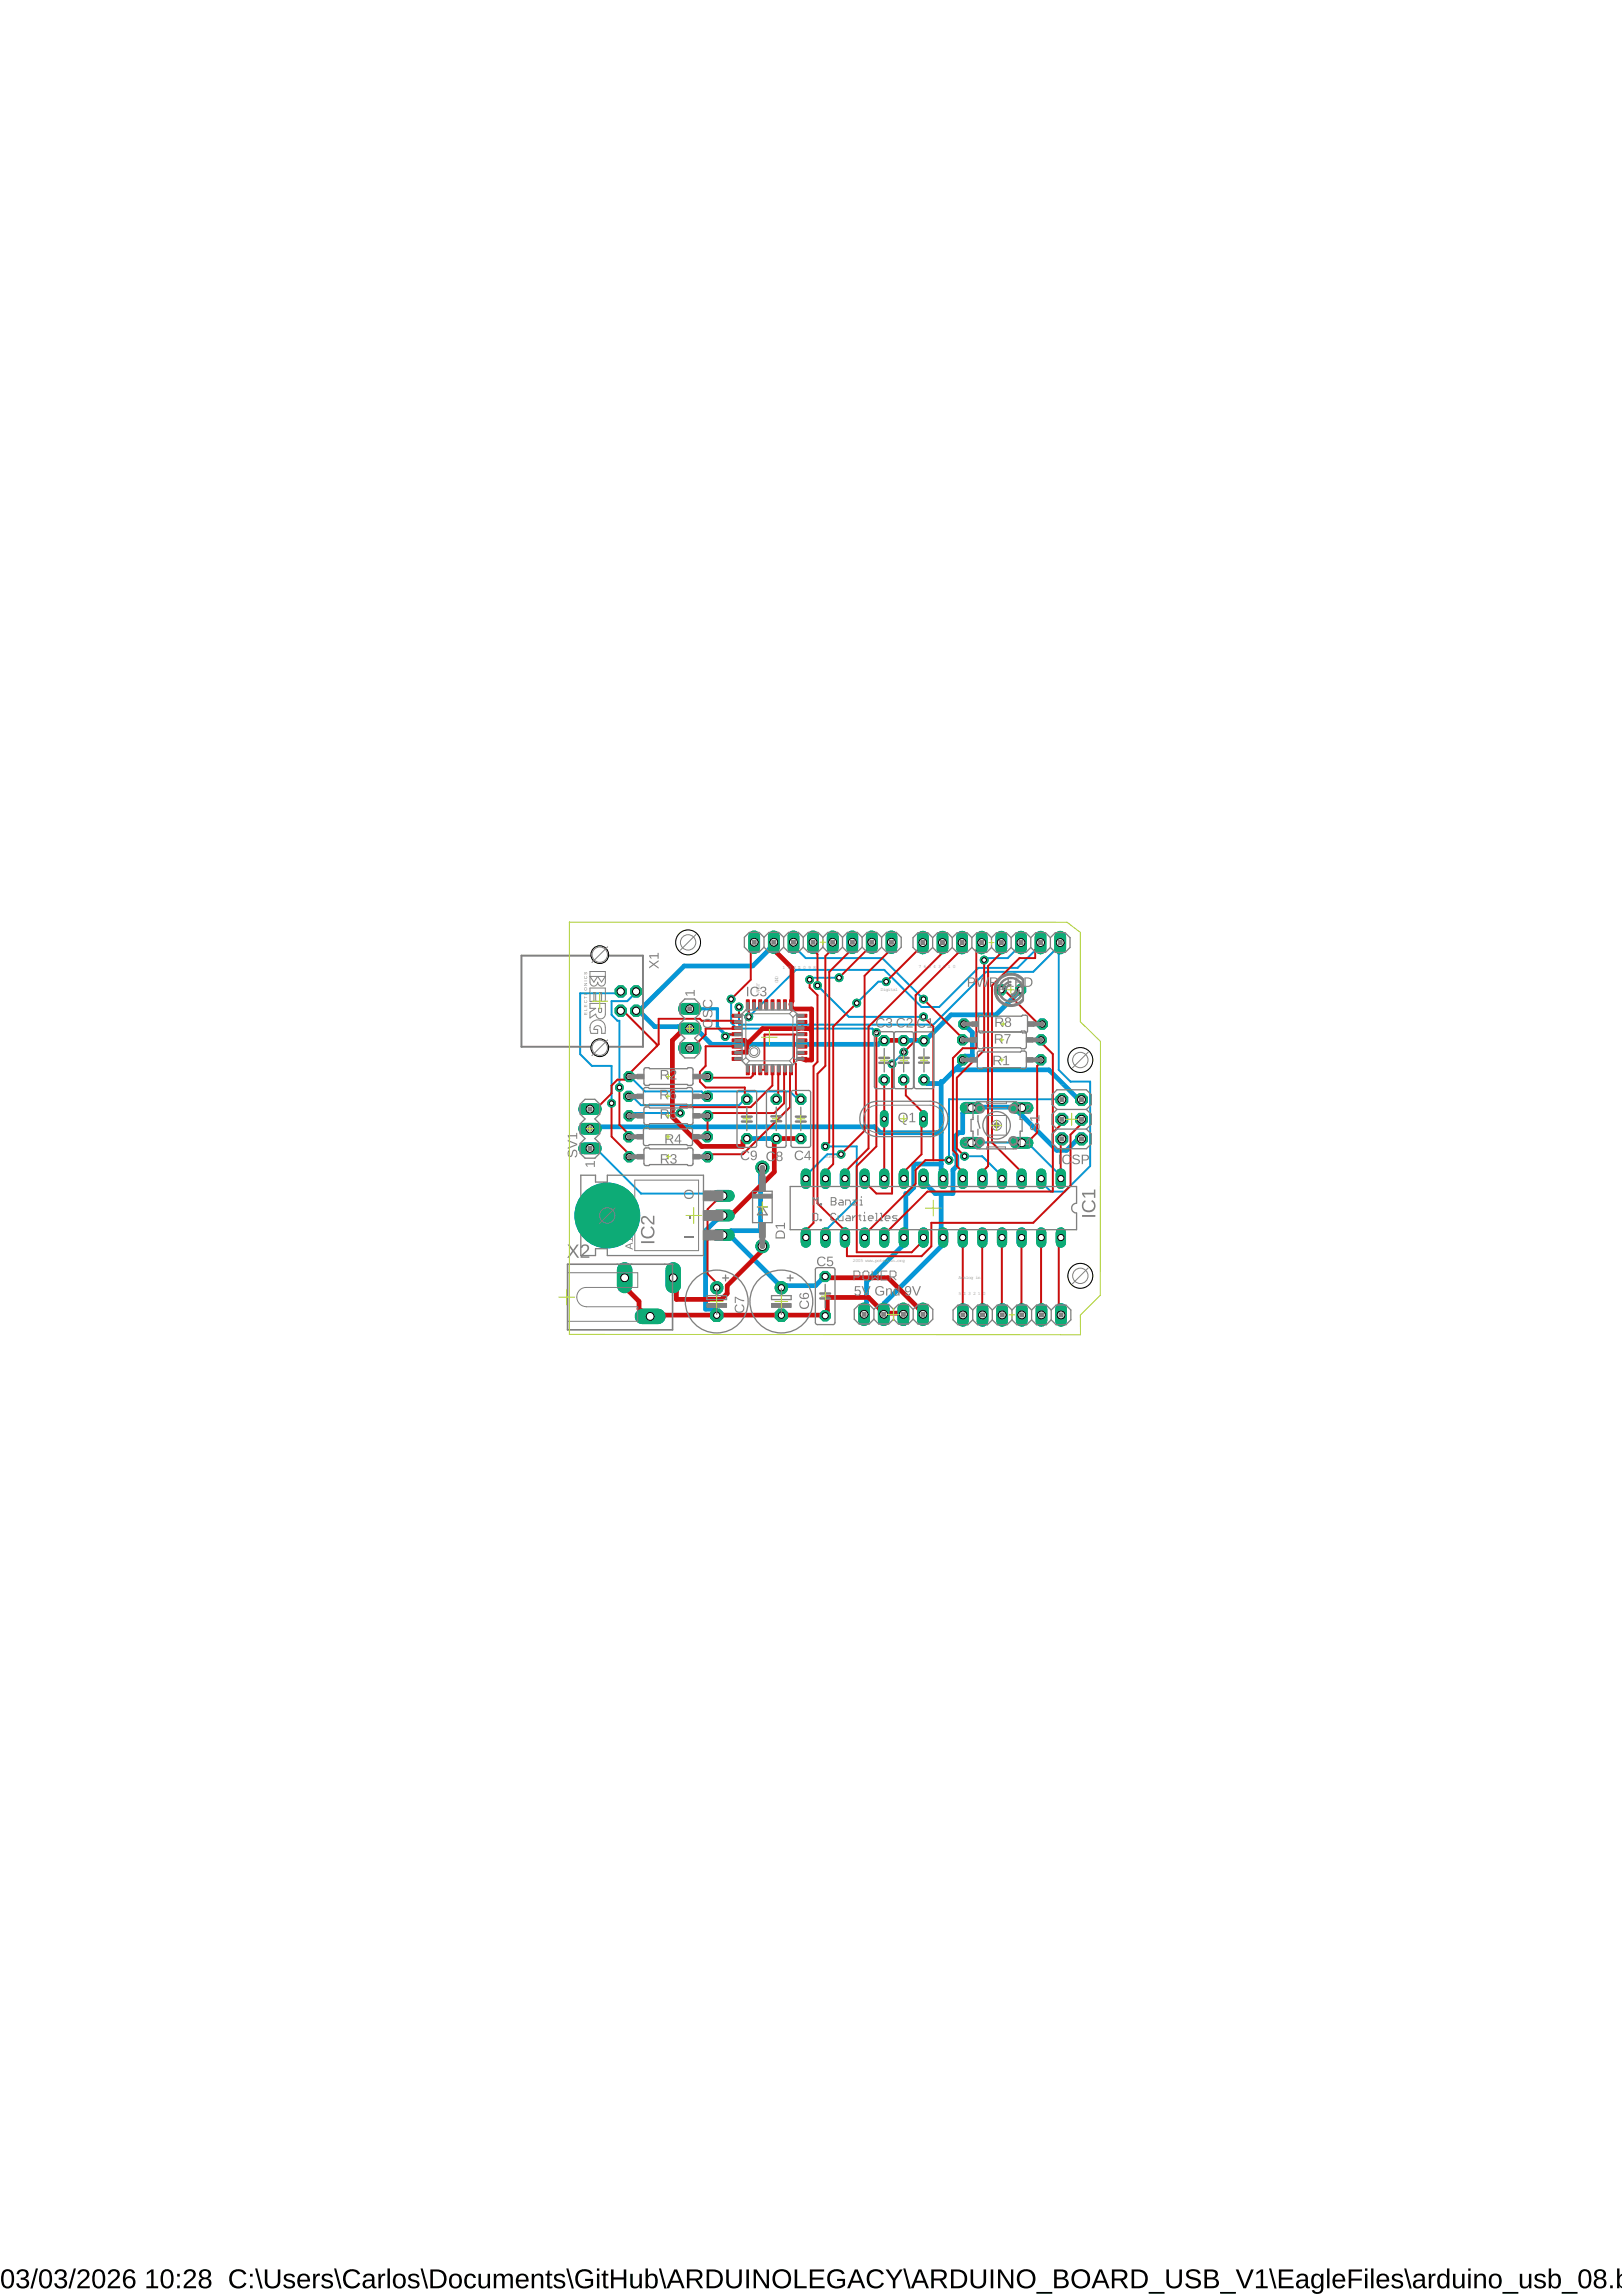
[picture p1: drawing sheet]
<svg xmlns="http://www.w3.org/2000/svg" width="210mm" height="297mm" viewBox="0 0 210 297" stroke-linecap="round" stroke-linejoin="round" font-family="sans-serif">
<defs><g id="words">
<g font-size=".5" fill="#808080">
<text x="101.3" y="125.4">1</text>
<text x="101.9" y="125.4">1</text>
<text x="102" y="125.4">3</text>
<text x="102.6" y="125.4">1</text>
<text x="102.7" y="125.4">2</text>
<text x="103.2" y="125.4">1</text>
<text x="103.9" y="125.4">0</text>
<text x="104.6" y="125.4">9</text>
<text x="105.2" y="125.4">8</text>
<text x="118.9" y="125.2">7</text>
<text x="119.5" y="125.2">6</text>
<text x="120.1" y="125.2">5</text>
<text x="120.8" y="125.2">4</text>
<text x="121.4" y="125.2">3</text>
<text x="122" y="125.2">2</text>
<text x="122.7" y="125.2">1</text>
<text x="98.3" y="128.5" transform="rotate(-90 98.3 128.5)">AREF</text>
<text x="100.7" y="127.2" transform="rotate(-90 100.7 127.2)">GND</text>
<text x="114" y="128.2">Digital</text>
<text x="137.7" y="140.5" transform="rotate(-90 137.7 140.5)">1</text>
<text x="106.9" y="149.8">Ard</text>
<text x="107.8" y="149.8">uino</text>
<text x="110.4" y="163.2">2005 www.potemkin.org</text>
<text x="124" y="167.6">5</text>
<text x="124" y="165.5">An</text>
<text x="124.7" y="167.6">4</text>
<text x="124.7" y="165.5">alog in</text>
<text x="125.9" y="167.6">2</text>
<text x="126.6" y="167.6">1</text>
<text x="127.2" y="167.6">0</text>
</g>
</g></defs>
<path d="M.5 293.7a.83 .83 0 0 1 .9 0 .83 .83 0 0 1 .4 .7 1.34 1.34 0 0 1-.6 1.6 .82 .82 0 0 1-1-.8 1.79 1.79 0 0 1 .3-1.5zM.7 293.9a1.87 1.87 0 0 0 0 1.8 .53 .53 0 0 0 .6 0 .53 .53 0 0 0 .2-.6v-.6a.53 .53 0 0 0-.2-.6 .53 .53 0 0 0-.6 0zM2.4 293.7a.74 .74 0 0 1 1-.1 .74 .74 0 0 1 .2 1l-.4 .2a.66 .66 0 0 1 .6 .8 .66 .66 0 0 1-.8 .5h-.3a.7 .7 0 0 1-.6-.7h.3a.49 .49 0 0 0 .7 .4 .49 .49 0 0 0 .2-.8l-.6-.1v-.2a.45 .45 0 0 0 .7-.3 .45 .45 0 0 0-.5-.6 .44 .44 0 0 0-.4 .4h-.4zM4.6 293.5h.3l-.7 2.6h-.3zM5.4 293.7a.83 .83 0 0 1 .9 0 .83 .83 0 0 1 .4 .7 1.34 1.34 0 0 1-.6 1.6 .82 .82 0 0 1-1-.8 1.79 1.79 0 0 1 .3-1.5zM5.6 293.9a1.87 1.87 0 0 0 0 1.8 .53 .53 0 0 0 .6 0 .53 .53 0 0 0 .2-.6v-.6a.53 .53 0 0 0-.2-.6 .53 .53 0 0 0-.6 0zM7.3 293.7a.74 .74 0 0 1 1-.1 .74 .74 0 0 1 .2 1l-.4 .2a.66 .66 0 0 1 .6 .8 .66 .66 0 0 1-.8 .5h-.3a.7 .7 0 0 1-.6-.7h.3a.49 .49 0 0 0 .7 .4 .49 .49 0 0 0 .2-.8l-.6-.1v-.2a.45 .45 0 0 0 .7-.3 .45 .45 0 0 0-.5-.6 .44 .44 0 0 0-.4 .4h-.3zM9.6 293.5h.2l-.7 2.6h-.3zM10.3 293.7a.75 .75 0 0 1 .9-.1 .75 .75 0 0 1 .3 .9l-1.2 1.3h1.3v.2h-1.6a1.86 1.86 0 0 1 .9-1.2 .51 .51 0 0 0 .4-.6 .51 .51 0 0 0-.7-.3l-.2 .2-.1 .1h-.3zM12.3 293.7a.83 .83 0 0 1 .9 0 .83 .83 0 0 1 .4 .7 1.34 1.34 0 0 1-.6 1.6 .82 .82 0 0 1-1-.8 1.79 1.79 0 0 1 .3-1.5zM12.5 293.9a1.87 1.87 0 0 0 0 1.8 .53 .53 0 0 0 .6 0 .53 .53 0 0 0 .2-.6v-.6a.53 .53 0 0 0-.2-.6 .53 .53 0 0 0-.6 0zM14.2 293.7a.75 .75 0 0 1 .9-.1 .75 .75 0 0 1 .3 .9l-1.1 1.3h1.2v.2h-1.6a1.86 1.86 0 0 1 .9-1.2 .51 .51 0 0 0 .4-.6 .51 .51 0 0 0-.6-.3l-.3 .2v.1h-.3zM16.3 293.7a.76 .76 0 0 1 1.2 .4h-.3a.51 .51 0 0 0-.7-.2 .51 .51 0 0 0-.3 .6v.3a.76 .76 0 0 1 1.1-.2 .76 .76 0 0 1 .1 1.1 .82 .82 0 0 1-.9 .3 .82 .82 0 0 1-.6-.8l.1-.9zM16.4 294.8a.54 .54 0 0 0 0 .8 .54 .54 0 0 0 .8 0 .54 .54 0 0 0-.1-.7 .54 .54 0 0 0-.7-.1zM19 294l.6-.4h.3v2.2h.6v.2h-1.6v-.2h.7v-1.9l-.6 .4zM21.1 293.7a.83 .83 0 0 1 .9 0 .83 .83 0 0 1 .4 .7 1.34 1.34 0 0 1-.5 1.6 .82 .82 0 0 1-1.1-.8 1.79 1.79 0 0 1 .3-1.5zM21.3 293.9a1.87 1.87 0 0 0 0 1.8 .53 .53 0 0 0 .6 0 .53 .53 0 0 0 .2-.6v-.6a.53 .53 0 0 0-.2-.6 .53 .53 0 0 0-.6 0zM22.9 294.2h.4v.3h-.4zM22.9 295.7h.4v.3h-.4zM24 293.7a.75 .75 0 0 1 1-.1 .75 .75 0 0 1 .3 .9l-1.2 1.3h1.3v.2h-1.6a1.86 1.86 0 0 1 .9-1.2 .51 .51 0 0 0 .3-.6 .51 .51 0 0 0-.6-.3l-.3 .2v.1h-.3zM26 293.7a.74 .74 0 0 1 .9-.1 .74 .74 0 0 1 .3 1l-.3 .2a.68 .68 0 0 1 .4 .8 .68 .68 0 0 1-.8 .5 .68 .68 0 0 1-.8-.5 .68 .68 0 0 1 .5-.8 .59 .59 0 0 1-.2-1.1zM26.1 294.2a.45 .45 0 0 0 .9 0 .45 .45 0 0 0-.9 0zM26 295.4a.51 .51 0 0 0 1 0 .51 .51 0 0 0-1 0zM30 293.9a1.21 1.21 0 0 1 1.9 .3l-.3 .1a.87 .87 0 0 0-1.2-.4 .87 .87 0 0 0-.4 1.2 .84 .84 0 0 0 .7 .7 .84 .84 0 0 0 .9-.5l.3 .1a1.22 1.22 0 0 1-1.6 .5 1.22 1.22 0 0 1-.6-1.6zM32.4 294.2h.3v.3h-.3zM32.4 295.7h.3v.3h-.3zM33 293.5h.3l.7 2.6h-.3zM34.3 293.6h.3v1.5a.68 .68 0 0 0 .7 .7 .68 .68 0 0 0 .7-.7v-1.5h.3v1.5a1.01 1.01 0 0 1-1 1 1.01 1.01 0 0 1-1-.9zM36.9 294.3a.85 .85 0 0 1 1.3 .3h-.3a.48 .48 0 0 0-.9 0l.2 .3a1.05 1.05 0 0 1 1 .5 .67 .67 0 0 1-1 .7l-.3-.1-.2-.3-.1-.1 .3-.1a.55 .55 0 0 0 1 0l-.1-.1-.5-.2a.53 .53 0 0 1-.5-.3 .53 .53 0 0 1 .1-.6zM38.7 294.4a.85 .85 0 0 1 1-.2 .85 .85 0 0 1 .4 1h-1.3a.54 .54 0 0 0 .3 .6 .54 .54 0 0 0 .7-.2h.3a.89 .89 0 0 1-1.2 .4 .89 .89 0 0 1-.4-1.2zM38.9 294.5l-.1 .4h1v-.1a.48 .48 0 0 0-.4-.4 .48 .48 0 0 0-.5 .1zM40.5 294.2h.3v.4a.44 .44 0 0 1 .6-.4v.2h-.1a.49 .49 0 0 0-.5 .7v.9h-.3zM41.8 294.3a.85 .85 0 0 1 1.3 .3h-.3a.48 .48 0 0 0-.9 0l.2 .3a1.05 1.05 0 0 1 1 .5 .67 .67 0 0 1-1 .7l-.3-.1-.2-.3v-.1l.2-.1a.55 .55 0 0 0 1 0l-.1-.1-.4-.2a.53 .53 0 0 1-.6-.3 .53 .53 0 0 1 .1-.6zM43.2 293.5h.3l.7 2.6h-.3zM44.7 293.9a1.21 1.21 0 0 1 1.9 .3l-.3 .1a.87 .87 0 0 0-1.2-.4 .87 .87 0 0 0-.3 1.2 .84 .84 0 0 0 .7 .7 .84 .84 0 0 0 .9-.5l.2 .1a1.22 1.22 0 0 1-1.6 .5 1.22 1.22 0 0 1-.5-1.6zM47.2 294.3a.74 .74 0 0 1 .8-.2 .74 .74 0 0 1 .5 .7v.9v.1h.2v.2h-.1a.35 .35 0 0 1-.5-.3 .63 .63 0 0 1-.8 .4 .63 .63 0 0 1-.3-.9 1.08 1.08 0 0 1 1.1-.3 .42 .42 0 0 0-.3-.5 .42 .42 0 0 0-.5 .3l-.3-.1zM47.4 295.2a.36 .36 0 0 0-.1 .6 .36 .36 0 0 0 .6 0l.2-.3v-.4zM49 294.2h.3v.4a.44 .44 0 0 1 .5-.4v.2a.49 .49 0 0 0-.5 .7v.9h-.3zM50.1 293.5h.4v2.5h-.4zM51 294.4a.85 .85 0 0 1 1.1-.2 .85 .85 0 0 1 .4 .9 .84 .84 0 0 1-.8 1 .84 .84 0 0 1-.9-1l.1-.4zM51.4 294.4a1 1 0 0 0 .1 1.4h.2a.56 .56 0 0 0 .5-.7 .54 .54 0 0 0-.2-.6 .54 .54 0 0 0-.6-.1zM53 294.3a.85 .85 0 0 1 1.3 .3h-.3a.48 .48 0 0 0-.9 0l.2 .3a1.05 1.05 0 0 1 1 .5 .67 .67 0 0 1-1 .7l-.3-.1-.2-.3v-.1l.2-.1a.55 .55 0 0 0 1 0l-.1-.1-.4-.2a.53 .53 0 0 1-.6-.3 .53 .53 0 0 1 .1-.6zM54.4 293.5h.3l.7 2.6h-.3zM55.7 293.6a2.32 2.32 0 0 1 1.8 .3 1.24 1.24 0 0 1 .2 1.4 1.24 1.24 0 0 1-1.1 .7h-.9zM56 293.9v1.9h.6a.95 .95 0 0 0 .9-1 .95 .95 0 0 0-1-.9zM58.3 294.4a.85 .85 0 0 1 1-.2 .85 .85 0 0 1 .5 .9 .84 .84 0 0 1-.9 1 .84 .84 0 0 1-.8-1l.1-.4zM58.7 294.4a1 1 0 0 0 .1 1.4h.1a.56 .56 0 0 0 .6-.7 .54 .54 0 0 0-.2-.6 .54 .54 0 0 0-.6-.1zM60.3 294.4a.76 .76 0 0 1 1.3 .3h-.3a.44 .44 0 0 0-.5-.3 .44 .44 0 0 0-.4 .5v.2a.52 .52 0 0 0 .1 .6 .52 .52 0 0 0 .6 0l.2-.2h.3a.79 .79 0 0 1-1 .5 .79 .79 0 0 1-.5-.9zM61.9 294.2h.3v1.2a.45 .45 0 0 0 .5 .5 .45 .45 0 0 0 .4-.6v-1.1h.3v1.8h-.3v-.3a.63 .63 0 0 1-.7 .4 .63 .63 0 0 1-.5-.7zM63.9 294.2h.3v.3a.58 .58 0 0 1 .5-.4 .58 .58 0 0 1 .6 .4 .58 .58 0 0 1 .7-.4 .58 .58 0 0 1 .4 .7v1.2h-.3l-.1-1.4a.41 .41 0 0 0-.5-.2 .41 .41 0 0 0-.2 .6v1h-.3v-1.4a.41 .41 0 0 0-.6-.2 .41 .41 0 0 0-.2 .6v1h-.3zM67 294.4a.85 .85 0 0 1 1-.2 .85 .85 0 0 1 .4 1h-1.3a.54 .54 0 0 0 .3 .6 .54 .54 0 0 0 .7-.2h.3a.89 .89 0 0 1-1.2 .4 .89 .89 0 0 1-.4-1.2zM67.2 294.5l-.1 .4h1v-.1a.48 .48 0 0 0-.4-.4 .48 .48 0 0 0-.5 .1zM68.8 294.2h.3v.3a.63 .63 0 0 1 .7-.3 .63 .63 0 0 1 .5 .6v1.2h-.3v-1.1a.45 .45 0 0 0-.5-.6 .45 .45 0 0 0-.4 .7v1h-.3zM70.9 293.8h.2v.4h.4v.2h-.4v1.2l.1 .2h.3v.2a.47 .47 0 0 1-.7-.4v-1.2h-.2v-.2h.2zM71.9 294.3a.85 .85 0 0 1 1.2 .3h-.3a.48 .48 0 0 0-.8 0l.2 .3a1.05 1.05 0 0 1 .9 .5 .67 .67 0 0 1-.9 .7l-.3-.1-.2-.3-.1-.1 .3-.1a.55 .55 0 0 0 1 0l-.1-.1-.5-.2a.53 .53 0 0 1-.5-.3 .53 .53 0 0 1 .1-.6zM73.3 293.5h.3l.7 2.6h-.3zM74.8 293.9a1.27 1.27 0 0 1 1.9 .2l-.3 .1a.9 .9 0 0 0-1.2-.3 .9 .9 0 0 0-.4 1.2 1 1 0 0 0 1.6 .4v-.4h-.7v-.3h1.1v.9a1.33 1.33 0 0 1-1.9 .1 1.33 1.33 0 0 1-.1-1.9zM77.3 293.5h.3v.3h-.3zM77.3 294.2h.3v1.8h-.3zM78.2 293.8h.2v.4h.3v.2h-.3v1.2l.1 .2h.3v.2a.47 .47 0 0 1-.7-.4v-1.2h-.2v-.2h.2zM79.1 293.6h.3v1h1.3v-1h.3v2.4h-.3v-1.1h-1.3v1.1h-.3zM81.6 294.2h.3v1.2a.45 .45 0 0 0 .5 .5 .45 .45 0 0 0 .3-.6v-1.1h.4v1.8h-.3v-.3a.63 .63 0 0 1-.8 .4 .63 .63 0 0 1-.4-.7zM83.5 293.5h.3v1a.71 .71 0 0 1 1-.3 .71 .71 0 0 1 .3 .9 .76 .76 0 0 1-.9 1l-.4-.4v.3h-.3zM84.1 294.5a.99 .99 0 0 0 .1 1.3 .53 .53 0 0 0 .6-.7 .51 .51 0 0 0-.1-.6 .51 .51 0 0 0-.6 0zM85.3 293.5h.2l.7 2.6h-.2zM87.2 293.6h.4l1 2.4h-.3l-.3-.7h-1.1l-.3 .7h-.3zM87.4 293.9l-.4 1.2h.9zM88.9 293.6h1.1a.7 .7 0 0 1 .9 .6 .7 .7 0 0 1-.6 .8l.7 1h-.4l-.6-1h-.8v1h-.3zM89.2 293.9v.9h.8a.46 .46 0 0 0 .6-.5 .46 .46 0 0 0-.6-.4zM91.4 293.6a2.32 2.32 0 0 1 1.8 .3 1.24 1.24 0 0 1 .3 1.4 1.24 1.24 0 0 1-1.1 .7h-1zM91.8 293.9v1.9h.5a.95 .95 0 0 0 .9-1 .95 .95 0 0 0-1-.9zM94 293.6h.3v1.5a.68 .68 0 0 0 .7 .7 .68 .68 0 0 0 .7-.7v-1.5h.3v1.5a1.01 1.01 0 0 1-1 1 1.01 1.01 0 0 1-1-.9zM96.6 293.6h.3v2.4h-.3zM97.5 293.6h.4l1.3 2.1v-2.1h.3v2.4h-.4l-1.3-2v2h-.3zM100.3 293.9a1.24 1.24 0 0 1 1.8 .1 1.24 1.24 0 0 1-.2 1.8 1.24 1.24 0 0 1-1.8-.3l-.1-.4v-.6zM100.5 294.1a.99 .99 0 0 0-.1 1.3 .99 .99 0 0 0 1.2 .3 1.03 1.03 0 0 0 .4-1.1 1.03 1.03 0 0 0-.8-.8l-.5 .2zM102.8 293.6h.4v2.2h1.2v.2h-1.6zM104.8 293.6h1.8v.3h-1.5v.8h1.4v.2h-1.4v.9h1.6v.2h-1.9zM107.4 293.9a1.27 1.27 0 0 1 1.9 .2l-.3 .1a.9 .9 0 0 0-1.2-.3 .9 .9 0 0 0-.4 1.2 1 1 0 0 0 1.7 .4v-.4h-.8v-.3h1.1v.9a1.33 1.33 0 0 1-1.9 .1 1.33 1.33 0 0 1-.1-1.9zM110.6 293.6h.4l1 2.4h-.4l-.2-.7h-1.2l-.2 .7h-.4zM110.8 293.9l-.5 1.2h1zM112.5 293.9a1.21 1.21 0 0 1 1.9 .3l-.3 .1a.87 .87 0 0 0-1.2-.4 .87 .87 0 0 0-.4 1.2 .84 .84 0 0 0 .7 .7 .84 .84 0 0 0 .9-.5l.3 .1a1.22 1.22 0 0 1-1.7 .5 1.22 1.22 0 0 1-.5-1.6zM114.6 293.6h.4l.7 1.2 .7-1.2h.4l-.9 1.4v1h-.4v-1zM116.9 293.5h.3l.7 2.6h-.3zM118.9 293.6h.3l1 2.4h-.3l-.3-.7h-1.1l-.3 .7h-.3zM119.1 293.9l-.5 1.2h.9zM120.5 293.6h1.2a.7 .7 0 0 1 .8 .6 .7 .7 0 0 1-.6 .8l.7 1h-.4l-.6-1h-.8v1h-.3zM120.8 293.9v.9h.8a.46 .46 0 0 0 .6-.5 .46 .46 0 0 0-.6-.4zM123.1 293.6a2.32 2.32 0 0 1 1.7 .3 1.24 1.24 0 0 1 .3 1.4 1.24 1.24 0 0 1-1.1 .7h-.9zM123.4 293.9v1.9h.5a.95 .95 0 0 0 .9-1 .95 .95 0 0 0-.9-.9zM125.6 293.6h.3v1.5a.68 .68 0 0 0 .7 .7 .68 .68 0 0 0 .7-.7v-1.5h.3v1.5a1.01 1.01 0 0 1-1 1 1.01 1.01 0 0 1-1-.9zM128.2 293.6h.3v2.4h-.3zM129.2 293.6h.3l1.4 2.1-.1-2.1h.3v2.4h-.4l-1.3-2v2h-.2zM131.9 293.9a1.24 1.24 0 0 1 1.8 .1 1.24 1.24 0 0 1-.2 1.8 1.24 1.24 0 0 1-1.8-.3l-.1-.4v-.6zM132.1 294.1a.99 .99 0 0 0-.1 1.3 .99 .99 0 0 0 1.3 .3 1.03 1.03 0 0 0 .4-1.1 1.03 1.03 0 0 0-.9-.8l-.5 .2zM134.1 296.5h2.1v.2h-2.1zM136.4 293.6h.9a.67 .67 0 0 1 .9 .6 .55 .55 0 0 1-.5 .6 .63 .63 0 0 1 .6 .6 .63 .63 0 0 1-.6 .6h-1.3zM136.8 293.9v.7h.5a.42 .42 0 0 0 .4-.1 .42 .42 0 0 0 .1-.4 1 1 0 0 0-1-.2zM136.8 294.9v.9a1.56 1.56 0 0 0 1-.1 .43 .43 0 0 0-.1-.8zM139 293.9a1.24 1.24 0 0 1 1.8 .1 1.24 1.24 0 0 1-.2 1.8 1.24 1.24 0 0 1-1.8-.3l-.1-.4v-.6zM139.2 294.1a.99 .99 0 0 0-.1 1.3 .99 .99 0 0 0 1.2 .3 1.03 1.03 0 0 0 .4-1.1 1.03 1.03 0 0 0-.8-.8l-.5 .2zM142.2 293.6h.4l1 2.4h-.3l-.3-.7h-1.1l-.3 .7h-.4zM142.4 293.9l-.4 1.2h.9zM143.9 293.6h1.1a.7 .7 0 0 1 .9 .6 .7 .7 0 0 1-.6 .8l.7 1h-.4l-.6-1h-.8v1h-.3zM144.2 293.9v.9h.8a.46 .46 0 0 0 .6-.5 .46 .46 0 0 0-.6-.4zM146.4 293.6a2.32 2.32 0 0 1 1.8 .3 1.24 1.24 0 0 1 .3 1.4 1.24 1.24 0 0 1-1.1 .7h-1zM146.8 293.9v1.9h.5a.95 .95 0 0 0 .9-1 .95 .95 0 0 0-1-.9zM148.6 296.5h2.1v.2h-2.1zM150.9 293.6h.4v1.5a.68 .68 0 0 0 .7 .7 .68 .68 0 0 0 .6-.7v-1.5h.3v1.5a1.01 1.01 0 0 1-.9 1 1.01 1.01 0 0 1-1.1-.9zM153.6 293.9a1.11 1.11 0 0 1 1.8 .2l-.4 .1a.68 .68 0 0 0-.6-.4 .68 .68 0 0 0-.6 .4 1.06 1.06 0 0 0 1 .5 .67 .67 0 0 1 .6 .7 .67 .67 0 0 1-.7 .7 1.11 1.11 0 0 1-1.3-.6l.3-.1a.84 .84 0 0 0 1.3 .2 .47 .47 0 0 0-.5-.6 .85 .85 0 0 1-1-1zM155.9 293.6h.9a.67 .67 0 0 1 .8 .6 .55 .55 0 0 1-.5 .6 .63 .63 0 0 1 .7 .6 .63 .63 0 0 1-.7 .6h-1.2zM156.2 293.9v.7h.6a.42 .42 0 0 0 .4-.1 .42 .42 0 0 0 0-.4 1 1 0 0 0-1-.2zM156.2 294.9v.9a1.56 1.56 0 0 0 1.1-.1 .43 .43 0 0 0-.2-.8zM157.9 296.5h2v.2h-2zM159.9 293.6h.4l.8 2.1 .8-2.1h.3l-.9 2.4h-.4zM162.6 294l.6-.4h.3v2.2h.6v.2h-1.6v-.2h.6v-1.9l-.5 .4zM164.2 293.5h.3l.7 2.6h-.3zM165.5 293.6h1.8v.3h-1.5v.8h1.4v.2h-1.4v.9h1.6v.2h-1.9zM168 294.3a.74 .74 0 0 1 .8-.2 .74 .74 0 0 1 .5 .7v.9v.1h.2v.2h-.1a.35 .35 0 0 1-.4-.3 .63 .63 0 0 1-.9 .4 .63 .63 0 0 1-.3-.9 1.08 1.08 0 0 1 1.1-.3 .42 .42 0 0 0-.3-.5 .42 .42 0 0 0-.5 .3l-.3-.1zM168.2 295.2a.36 .36 0 0 0-.1 .6 .36 .36 0 0 0 .6 0l.2-.3v-.4zM169.9 294.4a.66 .66 0 0 1 1.1 .1v-.3h.3v1.8a.79 .79 0 0 1-.7 .8 .79 .79 0 0 1-.8-.5h.3v.1a.48 .48 0 0 0 .8-.1v-.6a.7 .7 0 0 1-.9 .3 .7 .7 0 0 1-.3-.9zM170.1 294.5l-.1 .6a.5 .5 0 0 0 .1 .6 .5 .5 0 0 0 .6 0 .82 .82 0 0 0-.2-1.3zM171.7 293.5h.3v2.5h-.3zM172.6 294.4a.85 .85 0 0 1 1.1-.2 .85 .85 0 0 1 .4 1h-1.3a.54 .54 0 0 0 .3 .6 .54 .54 0 0 0 .7-.2h.2a.89 .89 0 0 1-1.1 .4 .89 .89 0 0 1-.4-1.2zM172.9 294.5l-.1 .4h1l-.1-.1a.48 .48 0 0 0-.3-.4 .48 .48 0 0 0-.5 .1zM174.5 293.6h1.8v.3h-1.4v.9h1.3v.3h-1.3v.9h-.4zM176.6 293.5h.4v.3h-.4zM176.6 294.2h.4v1.8h-.4zM177.4 293.5h.3v2.5h-.3zM178.3 294.4a.85 .85 0 0 1 1.1-.2 .85 .85 0 0 1 .4 1h-1.3a.54 .54 0 0 0 .3 .6 .54 .54 0 0 0 .7-.2h.2a.89 .89 0 0 1-1.2 .4 .89 .89 0 0 1-.3-1.2zM178.6 294.5l-.1 .4h1l-.1-.1a.48 .48 0 0 0-.3-.4 .48 .48 0 0 0-.5 .1zM180.3 294.3a.85 .85 0 0 1 1.3 .3h-.3a.48 .48 0 0 0-.9 0l.2 .3a1.05 1.05 0 0 1 1 .5 .67 .67 0 0 1-1 .7l-.3-.1-.2-.3-.1-.1 .3-.1a.55 .55 0 0 0 1 0l-.1-.1-.5-.2a.53 .53 0 0 1-.5-.3 .53 .53 0 0 1 .1-.6zM181.7 293.5h.3l.7 2.6h-.3zM183.2 294.3a.74 .74 0 0 1 .7-.2 .74 .74 0 0 1 .5 .7v.9l.1 .1h.2v.2h-.2a.35 .35 0 0 1-.4-.3 .63 .63 0 0 1-.9 .4 .63 .63 0 0 1-.3-.9 1.08 1.08 0 0 1 1.2-.3 .42 .42 0 0 0-.3-.5 .42 .42 0 0 0-.6 .3l-.3-.1zM183.3 295.2a.36 .36 0 0 0-.1 .6 .36 .36 0 0 0 .6 0l.2-.3 .1-.4zM184.9 294.2h.3v.4a.44 .44 0 0 1 .6-.4v.2h-.1a.49 .49 0 0 0-.5 .7v.9h-.3zM186.2 294.4a.67 .67 0 0 1 1.1 .1v-1h.3v2.5h-.3v-.3a.71 .71 0 0 1-1 .3 .71 .71 0 0 1-.3-.9zM186.4 294.5l-.1 .6a.51 .51 0 0 0 .1 .6 .51 .51 0 0 0 .6 .1 .99 .99 0 0 0-.1-1.4h-.3zM188 294.2h.3v1.2a.45 .45 0 0 0 .5 .5 .45 .45 0 0 0 .4-.6v-1.1h.3v1.8h-.3v-.3a.63 .63 0 0 1-.7 .4 .63 .63 0 0 1-.5-.7zM190 293.5h.3v.3h-.3zM190 294.2h.3v1.8h-.3zM190.8 294.2h.3v.3a.63 .63 0 0 1 .7-.3 .63 .63 0 0 1 .5 .6v1.2h-.3v-1.1a.45 .45 0 0 0-.5-.6 .45 .45 0 0 0-.4 .7v1h-.3zM192.9 294.4a.85 .85 0 0 1 1-.2 .85 .85 0 0 1 .4 .9 .84 .84 0 0 1-.8 1 .84 .84 0 0 1-.8-1v-.4zM193.2 294.4a1 1 0 0 0 .1 1.4h.2a.56 .56 0 0 0 .5-.7 .54 .54 0 0 0-.1-.6 .54 .54 0 0 0-.7-.1zM194.4 296.5h2.1v.2h-2.1zM196.7 294.2h.3v1.2a.45 .45 0 0 0 .5 .5 .45 .45 0 0 0 .4-.6v-1.1h.3v1.8h-.3v-.3a.63 .63 0 0 1-.7 .4 .63 .63 0 0 1-.5-.7zM198.8 294.3a.85 .85 0 0 1 1.2 .3h-.3a.48 .48 0 0 0-.8 0l.2 .3a1.05 1.05 0 0 1 .9 .5 .67 .67 0 0 1-.9 .7l-.3-.1-.2-.3-.1-.1 .3-.1a.55 .55 0 0 0 1 0l-.1-.1-.5-.2a.53 .53 0 0 1-.5-.3 .53 .53 0 0 1 .1-.6zM200.4 293.5h.3v1a.71 .71 0 0 1 .9-.3 .71 .71 0 0 1 .4 .9 .76 .76 0 0 1-.9 1l-.4-.4v.3h-.3zM200.9 294.5a.99 .99 0 0 0 .2 1.3 .53 .53 0 0 0 .6-.7 .51 .51 0 0 0-.2-.6 .51 .51 0 0 0-.6 0zM202.1 296.5h2.1v.2h-2.1zM204.6 293.7a.83 .83 0 0 1 .9 0 .83 .83 0 0 1 .4 .7 1.34 1.34 0 0 1-.5 1.6 .82 .82 0 0 1-1.1-.8 1.79 1.79 0 0 1 .3-1.5zM204.8 293.9a1.87 1.87 0 0 0 0 1.8 .53 .53 0 0 0 .6 0 .53 .53 0 0 0 .2-.6v-.6a.53 .53 0 0 0-.2-.6 .53 .53 0 0 0-.6 0zM206.5 293.7a.74 .74 0 0 1 1-.1 .74 .74 0 0 1 .2 1l-.3 .2a.68 .68 0 0 1 .5 .8 .68 .68 0 0 1-.8 .5 .68 .68 0 0 1-.8-.5 .68 .68 0 0 1 .4-.8 .59 .59 0 0 1-.2-1.1zM206.6 294.2a.45 .45 0 0 0 .9 0 .45 .45 0 0 0-.9 0zM206.6 295.4a.51 .51 0 0 0 1 0 .51 .51 0 0 0-1 0zM208.4 295.7h.3v.3h-.3zM209.3 293.5h.3v1l.4-.4v2l-.4-.4v.3h-.3zM209.8 294.5a.92 .92 0 0 0 .2 1.3v-1.4zM210 294.1v1.9zM210 293.5v2.6zM210 294.4v1.4z" fill="#000"/>
<circle cx="78.6" cy="157.2" r="4.2" fill="#0696d7" stroke="#0696d7" stroke-width=".13"/>
<g fill="none" stroke="#0696d7" stroke-width=".25">
<path d="M80.3 128.3l-.6 .2h-4.6v7.9l1.5 1.5h2.5v4.8M81.4 139.3l2.1 1.9h7.3l.7 .6 .1-.6h10.6l.8 .8 .6 .2M82.3 128.3l-1.1 1.2h-2.1v1.8l.8 .8h.3v8.6M93.9 133.8v.3M94.6 129.3v3l.8 .8h17.5l.5 .5M95.6 130.3v2.3h25.2l6.8-6.9h6.1l2.8-2.8 .7-1-.2 1.5v15l1.5 1.5h2.6v11l-3.3 3.3h-1.8l-.8-.8-.5-.9M102.7 121.9l.6 1 1 1.1h9.9l5.3 5.3M105.8 127.5l4.1 4.1h9.6M108.6 126.5h-3.6l-.2 .2M114.7 127h-1l-2.8 2.8M117 136.1l-1.6 1.5M132.1 121.9l-.7 1-1 1.1h-2.8l-.2 .2"/>
<path d="M134.7 121.9l-.7 1-2.3 2.3h-5.1l-5.1 5.1h-2.2l-4.9-4.8h-11.4l-6.1 6.1M76.3 148.6l1.3 .5 5.4 5.3h9.1l1.5 .3M81.4 141.8l.5 .2 1.1 1h12.6l.5-.5 .5-.3M88 144h-6.1l-.5 .4M106.8 148.3h4.1v6.9l-3.8 3.8-.3 1.1M108.8 149.3h-1.7l-2.3 2.3-.5 .9M124.8 149.6h2.3l2 2 .6 .9M125.7 147.8h6.5l1.3 .5 3.3 3.3 .5 .9M137.4 142.3l-14.6-.1v7.9"/>
</g>
<path d="M100.1 121.9l-.7 1-2 2.1h-8.9l-5.5 5.5-.7 .3 .7 .2 1.7 1.8h3.1l1.5 .3 1.3 .5 1.5 1.5h21.6l.2-.2 .5-.3M119.6 139.7l.4 .5h1.8M123.7 138.3l.1 .1h11.9l3.6 3.6 .7 .3M124.7 132.5l1.1 1.1v3h-1l-.5 1-2.3 2.3h-.2v11.5l.2 1.1M132.1 128.1l-3.2 3.2h-5.8l-3.1 3-.4 .3h-2.7M76.3 146l1.3-.2h35.6l.7 .7h7.9M93.6 157.2l-1 .7-1.3 1.3v10.2h1.3l.2 .8M96.6 147.3h3.9M98.7 151.1l-.3 .8v7.3h-3.8l-1 .6 1.3 .4 5.8 5.9 .4 .5 .6-.3h3.8l1.3-1.2M121.8 150.6h-3.6v3l-.7 .8h-.3v4.6l-.5 2.2-4.6 4.6v2.8l-.3 1.4M121.8 154.4v4.6l.2 1.1-.2 1.1-7.4 7.4v1.4M140 147.3l-.7 .3-1.3 1.2h-1.2l-4.9-4.8 .3-.7-1.3-.1-5.2 .1-1.1 .7v2.5h-.5l-.5 .5v2.3l.2 .3v1.3l-.5 .5v3h-2.3l-1-1-.5-.9" fill="none" stroke="#0696d7" stroke-width=".61"/>
<path d="M89.3 130.5h3.5v2.3l1.1 1h1.7" fill="none" stroke="#0696d7" stroke-width=".42"/>
<path d="M137.3 151.8v1.4" fill="none" stroke="#0dab76" stroke-width="1.3"/>
<circle cx="137.3" cy="152.5" r=".4" fill="#fff" stroke="#000" stroke-width=".13"/>
<path d="M134.7 151.8v1.4" fill="none" stroke="#0dab76" stroke-width="1.3"/>
<circle cx="134.7" cy="152.5" r=".4" fill="#fff" stroke="#000" stroke-width=".13"/>
<path d="M132.2 151.8v1.4" fill="none" stroke="#0dab76" stroke-width="1.3"/>
<circle cx="132.2" cy="152.5" r=".4" fill="#fff" stroke="#000" stroke-width=".13"/>
<path d="M129.7 151.8v1.4" fill="none" stroke="#0dab76" stroke-width="1.3"/>
<circle cx="129.7" cy="152.5" r=".4" fill="#fff" stroke="#000" stroke-width=".13"/>
<path d="M127.1 151.8v1.4" fill="none" stroke="#0dab76" stroke-width="1.3"/>
<circle cx="127.1" cy="152.5" r=".4" fill="#fff" stroke="#000" stroke-width=".13"/>
<path d="M124.6 151.8v1.4" fill="none" stroke="#0dab76" stroke-width="1.3"/>
<circle cx="124.6" cy="152.5" r=".4" fill="#fff" stroke="#000" stroke-width=".13"/>
<path d="M122 151.8v1.4" fill="none" stroke="#0dab76" stroke-width="1.3"/>
<circle cx="122" cy="152.5" r=".4" fill="#fff" stroke="#000" stroke-width=".13"/>
<path d="M119.5 151.8v1.4" fill="none" stroke="#0dab76" stroke-width="1.3"/>
<circle cx="119.5" cy="152.5" r=".4" fill="#fff" stroke="#000" stroke-width=".13"/>
<path d="M117 151.8v1.4" fill="none" stroke="#0dab76" stroke-width="1.3"/>
<circle cx="117" cy="152.5" r=".4" fill="#fff" stroke="#000" stroke-width=".13"/>
<path d="M114.4 151.8v1.4" fill="none" stroke="#0dab76" stroke-width="1.3"/>
<circle cx="114.4" cy="152.5" r=".4" fill="#fff" stroke="#000" stroke-width=".13"/>
<path d="M111.9 151.8v1.4" fill="none" stroke="#0dab76" stroke-width="1.3"/>
<circle cx="111.9" cy="152.5" r=".4" fill="#fff" stroke="#000" stroke-width=".13"/>
<path d="M109.3 151.8v1.4" fill="none" stroke="#0dab76" stroke-width="1.3"/>
<circle cx="109.3" cy="152.5" r=".4" fill="#fff" stroke="#000" stroke-width=".13"/>
<path d="M106.8 151.8v1.4" fill="none" stroke="#0dab76" stroke-width="1.3"/>
<circle cx="106.8" cy="152.5" r=".4" fill="#fff" stroke="#000" stroke-width=".13"/>
<path d="M104.3 151.8v1.4" fill="none" stroke="#0dab76" stroke-width="1.3"/>
<circle cx="104.3" cy="152.5" r=".4" fill="#fff" stroke="#000" stroke-width=".13"/>
<path d="M104.3 159.4v1.4" fill="none" stroke="#0dab76" stroke-width="1.3"/>
<circle cx="104.3" cy="160.1" r=".4" fill="#fff" stroke="#000" stroke-width=".13"/>
<path d="M106.8 159.4v1.4" fill="none" stroke="#0dab76" stroke-width="1.3"/>
<circle cx="106.8" cy="160.1" r=".4" fill="#fff" stroke="#000" stroke-width=".13"/>
<path d="M109.3 159.4v1.4" fill="none" stroke="#0dab76" stroke-width="1.3"/>
<circle cx="109.3" cy="160.1" r=".4" fill="#fff" stroke="#000" stroke-width=".13"/>
<path d="M111.9 159.4v1.4" fill="none" stroke="#0dab76" stroke-width="1.3"/>
<circle cx="111.9" cy="160.1" r=".4" fill="#fff" stroke="#000" stroke-width=".13"/>
<path d="M114.4 159.4v1.4" fill="none" stroke="#0dab76" stroke-width="1.3"/>
<circle cx="114.4" cy="160.1" r=".4" fill="#fff" stroke="#000" stroke-width=".13"/>
<path d="M117 159.4v1.4" fill="none" stroke="#0dab76" stroke-width="1.3"/>
<circle cx="117" cy="160.1" r=".4" fill="#fff" stroke="#000" stroke-width=".13"/>
<path d="M119.5 159.4v1.4" fill="none" stroke="#0dab76" stroke-width="1.3"/>
<circle cx="119.5" cy="160.1" r=".4" fill="#fff" stroke="#000" stroke-width=".13"/>
<path d="M122 159.4v1.4" fill="none" stroke="#0dab76" stroke-width="1.3"/>
<circle cx="122" cy="160.1" r=".4" fill="#fff" stroke="#000" stroke-width=".13"/>
<path d="M124.6 159.4v1.4" fill="none" stroke="#0dab76" stroke-width="1.3"/>
<circle cx="124.6" cy="160.1" r=".4" fill="#fff" stroke="#000" stroke-width=".13"/>
<path d="M127.1 159.4v1.4" fill="none" stroke="#0dab76" stroke-width="1.3"/>
<circle cx="127.1" cy="160.1" r=".4" fill="#fff" stroke="#000" stroke-width=".13"/>
<path d="M129.7 159.4v1.4" fill="none" stroke="#0dab76" stroke-width="1.3"/>
<circle cx="129.7" cy="160.1" r=".4" fill="#fff" stroke="#000" stroke-width=".13"/>
<path d="M132.2 159.4v1.4" fill="none" stroke="#0dab76" stroke-width="1.3"/>
<circle cx="132.2" cy="160.1" r=".4" fill="#fff" stroke="#000" stroke-width=".13"/>
<path d="M134.7 159.4v1.4" fill="none" stroke="#0dab76" stroke-width="1.3"/>
<circle cx="134.7" cy="160.1" r=".4" fill="#fff" stroke="#000" stroke-width=".13"/>
<path d="M137.3 159.4v1.4" fill="none" stroke="#0dab76" stroke-width="1.3"/>
<circle cx="137.3" cy="160.1" r=".4" fill="#fff" stroke="#000" stroke-width=".13"/>
<circle cx="137.4" cy="142.3" r=".83" fill="#0dab76" stroke="#0dab76" stroke-width=".13"/>
<circle cx="137.4" cy="142.3" r=".51" fill="#fff" stroke="#000" stroke-width=".13"/>
<circle cx="140" cy="142.3" r=".83" fill="#0dab76" stroke="#0dab76" stroke-width=".13"/>
<circle cx="140" cy="142.3" r=".51" fill="#fff" stroke="#000" stroke-width=".13"/>
<circle cx="137.4" cy="144.8" r=".83" fill="#0dab76" stroke="#0dab76" stroke-width=".13"/>
<circle cx="137.4" cy="144.8" r=".51" fill="#fff" stroke="#000" stroke-width=".13"/>
<circle cx="140" cy="144.8" r=".83" fill="#0dab76" stroke="#0dab76" stroke-width=".13"/>
<circle cx="140" cy="144.8" r=".51" fill="#fff" stroke="#000" stroke-width=".13"/>
<circle cx="137.4" cy="147.3" r=".83" fill="#0dab76" stroke="#0dab76" stroke-width=".13"/>
<circle cx="137.4" cy="147.3" r=".51" fill="#fff" stroke="#000" stroke-width=".13"/>
<circle cx="140" cy="147.3" r=".83" fill="#0dab76" stroke="#0dab76" stroke-width=".13"/>
<circle cx="140" cy="147.3" r=".51" fill="#fff" stroke="#000" stroke-width=".13"/>
<circle cx="134.7" cy="137.1" r=".71" fill="#0dab76" stroke="#0dab76" stroke-width=".13"/>
<circle cx="134.7" cy="137.1" r=".4" fill="#fff" stroke="#000" stroke-width=".13"/>
<circle cx="124.6" cy="137.1" r=".71" fill="#0dab76" stroke="#0dab76" stroke-width=".13"/>
<circle cx="124.6" cy="137.1" r=".4" fill="#fff" stroke="#000" stroke-width=".13"/>
<circle cx="119.6" cy="139.7" r=".71" fill="#0dab76" stroke="#0dab76" stroke-width=".13"/>
<circle cx="119.6" cy="139.7" r=".4" fill="#fff" stroke="#000" stroke-width=".13"/>
<circle cx="119.6" cy="134.6" r=".71" fill="#0dab76" stroke="#0dab76" stroke-width=".13"/>
<circle cx="119.6" cy="134.6" r=".4" fill="#fff" stroke="#000" stroke-width=".13"/>
<path d="M119.5 144.2v1.1" fill="none" stroke="#0dab76" stroke-width="1.1"/>
<circle cx="119.5" cy="144.8" r=".3" fill="#fff" stroke="#000" stroke-width=".13"/>
<path d="M114.4 144.2v1.1" fill="none" stroke="#0dab76" stroke-width="1.1"/>
<circle cx="114.4" cy="144.8" r=".3" fill="#fff" stroke="#000" stroke-width=".13"/>
<circle cx="116.9" cy="134.6" r=".71" fill="#0dab76" stroke="#0dab76" stroke-width=".13"/>
<circle cx="116.9" cy="134.6" r=".4" fill="#fff" stroke="#000" stroke-width=".13"/>
<circle cx="116.9" cy="139.7" r=".71" fill="#0dab76" stroke="#0dab76" stroke-width=".13"/>
<circle cx="116.9" cy="139.7" r=".4" fill="#fff" stroke="#000" stroke-width=".13"/>
<circle cx="114.4" cy="134.6" r=".71" fill="#0dab76" stroke="#0dab76" stroke-width=".13"/>
<circle cx="114.4" cy="134.6" r=".4" fill="#fff" stroke="#000" stroke-width=".13"/>
<circle cx="114.4" cy="139.7" r=".71" fill="#0dab76" stroke="#0dab76" stroke-width=".13"/>
<circle cx="114.4" cy="139.7" r=".4" fill="#fff" stroke="#000" stroke-width=".13"/>
<path d="M137.2 121.2v1.5" fill="none" stroke="#0dab76" stroke-width="1.5"/>
<circle cx="137.2" cy="121.9" r=".51" fill="#fff" stroke="#000" stroke-width=".13"/>
<path d="M134.7 121.2v1.5" fill="none" stroke="#0dab76" stroke-width="1.5"/>
<circle cx="134.7" cy="121.9" r=".51" fill="#fff" stroke="#000" stroke-width=".13"/>
<path d="M132.1 121.2v1.5" fill="none" stroke="#0dab76" stroke-width="1.5"/>
<circle cx="132.1" cy="121.9" r=".51" fill="#fff" stroke="#000" stroke-width=".13"/>
<path d="M129.6 121.2v1.5" fill="none" stroke="#0dab76" stroke-width="1.5"/>
<circle cx="129.6" cy="121.9" r=".51" fill="#fff" stroke="#000" stroke-width=".13"/>
<path d="M127 121.2v1.5" fill="none" stroke="#0dab76" stroke-width="1.5"/>
<circle cx="127" cy="121.9" r=".51" fill="#fff" stroke="#000" stroke-width=".13"/>
<path d="M124.5 121.2v1.5" fill="none" stroke="#0dab76" stroke-width="1.5"/>
<circle cx="124.5" cy="121.9" r=".51" fill="#fff" stroke="#000" stroke-width=".13"/>
<path d="M122 121.2v1.5" fill="none" stroke="#0dab76" stroke-width="1.5"/>
<circle cx="122" cy="121.9" r=".51" fill="#fff" stroke="#000" stroke-width=".13"/>
<path d="M119.4 121.2v1.5" fill="none" stroke="#0dab76" stroke-width="1.5"/>
<circle cx="119.4" cy="121.9" r=".51" fill="#fff" stroke="#000" stroke-width=".13"/>
<path d="M111.8 169.3v1.5" fill="none" stroke="#0dab76" stroke-width="1.5"/>
<circle cx="111.8" cy="170" r=".51" fill="#fff" stroke="#000" stroke-width=".13"/>
<path d="M114.4 169.3v1.5" fill="none" stroke="#0dab76" stroke-width="1.5"/>
<circle cx="114.4" cy="170" r=".51" fill="#fff" stroke="#000" stroke-width=".13"/>
<path d="M116.9 169.3v1.5" fill="none" stroke="#0dab76" stroke-width="1.5"/>
<circle cx="116.9" cy="170" r=".51" fill="#fff" stroke="#000" stroke-width=".13"/>
<path d="M119.4 169.3v1.5" fill="none" stroke="#0dab76" stroke-width="1.5"/>
<circle cx="119.4" cy="170" r=".51" fill="#fff" stroke="#000" stroke-width=".13"/>
<path d="M115.4 121.1v1.6" fill="none" stroke="#0dab76" stroke-width="1.5"/>
<circle cx="115.4" cy="121.9" r=".51" fill="#fff" stroke="#000" stroke-width=".13"/>
<path d="M112.8 121.1v1.6" fill="none" stroke="#0dab76" stroke-width="1.5"/>
<circle cx="112.8" cy="121.9" r=".51" fill="#fff" stroke="#000" stroke-width=".13"/>
<path d="M110.3 121.1v1.6" fill="none" stroke="#0dab76" stroke-width="1.5"/>
<circle cx="110.3" cy="121.9" r=".51" fill="#fff" stroke="#000" stroke-width=".13"/>
<path d="M107.8 121.1v1.6" fill="none" stroke="#0dab76" stroke-width="1.5"/>
<circle cx="107.8" cy="121.9" r=".51" fill="#fff" stroke="#000" stroke-width=".13"/>
<path d="M105.2 121.1v1.6" fill="none" stroke="#0dab76" stroke-width="1.5"/>
<circle cx="105.2" cy="121.9" r=".51" fill="#fff" stroke="#000" stroke-width=".13"/>
<path d="M102.7 121.1v1.6" fill="none" stroke="#0dab76" stroke-width="1.5"/>
<circle cx="102.7" cy="121.9" r=".51" fill="#fff" stroke="#000" stroke-width=".13"/>
<path d="M100.1 121.1v1.6" fill="none" stroke="#0dab76" stroke-width="1.5"/>
<circle cx="100.1" cy="121.9" r=".51" fill="#fff" stroke="#000" stroke-width=".13"/>
<path d="M97.6 121.1v1.6" fill="none" stroke="#0dab76" stroke-width="1.5"/>
<circle cx="97.6" cy="121.9" r=".51" fill="#fff" stroke="#000" stroke-width=".13"/>
<path d="M124.6 169.4v1.5" fill="none" stroke="#0dab76" stroke-width="1.5"/>
<circle cx="124.6" cy="170.1" r=".51" fill="#fff" stroke="#000" stroke-width=".13"/>
<path d="M127.1 169.4v1.5" fill="none" stroke="#0dab76" stroke-width="1.5"/>
<circle cx="127.1" cy="170.1" r=".51" fill="#fff" stroke="#000" stroke-width=".13"/>
<path d="M129.7 169.4v1.5" fill="none" stroke="#0dab76" stroke-width="1.5"/>
<circle cx="129.7" cy="170.1" r=".51" fill="#fff" stroke="#000" stroke-width=".13"/>
<path d="M132.2 169.4v1.5" fill="none" stroke="#0dab76" stroke-width="1.5"/>
<circle cx="132.2" cy="170.1" r=".51" fill="#fff" stroke="#000" stroke-width=".13"/>
<path d="M134.8 169.4v1.5" fill="none" stroke="#0dab76" stroke-width="1.5"/>
<circle cx="134.8" cy="170.1" r=".51" fill="#fff" stroke="#000" stroke-width=".13"/>
<path d="M137.3 169.4v1.5" fill="none" stroke="#0dab76" stroke-width="1.5"/>
<circle cx="137.3" cy="170.1" r=".51" fill="#fff" stroke="#000" stroke-width=".13"/>
<path d="M92.8 159.8h1.5" fill="none" stroke="#0dab76" stroke-width="1.5"/>
<circle cx="93.6" cy="159.8" r=".51" fill="#fff" stroke="#000" stroke-width=".13"/>
<path d="M92.8 157.2h1.5" fill="none" stroke="#0dab76" stroke-width="1.5"/>
<circle cx="93.6" cy="157.2" r=".51" fill="#fff" stroke="#000" stroke-width=".13"/>
<path d="M92.8 154.7h1.5" fill="none" stroke="#0dab76" stroke-width="1.5"/>
<circle cx="93.6" cy="154.7" r=".51" fill="#fff" stroke="#000" stroke-width=".13"/>
<circle cx="98.7" cy="161.2" r=".85" fill="#0dab76" stroke="#0dab76" stroke-width=".13"/>
<circle cx="98.7" cy="161.2" r=".55" fill="#fff" stroke="#000" stroke-width=".13"/>
<circle cx="98.7" cy="151.1" r=".85" fill="#0dab76" stroke="#0dab76" stroke-width=".13"/>
<circle cx="98.7" cy="151.1" r=".55" fill="#fff" stroke="#000" stroke-width=".13"/>
<circle cx="106.8" cy="170.2" r=".71" fill="#0dab76" stroke="#0dab76" stroke-width=".13"/>
<circle cx="106.8" cy="170.2" r=".4" fill="#fff" stroke="#000" stroke-width=".13"/>
<circle cx="106.8" cy="165.1" r=".71" fill="#0dab76" stroke="#0dab76" stroke-width=".13"/>
<circle cx="106.8" cy="165.1" r=".4" fill="#fff" stroke="#000" stroke-width=".13"/>
<circle cx="101.1" cy="170.2" r=".87" fill="#0dab76" stroke="#0dab76" stroke-width=".13"/>
<circle cx="101.1" cy="170.2" r=".4" fill="#fff" stroke="#000" stroke-width=".13"/>
<circle cx="101.1" cy="166.6" r=".8" fill="#0dab76" stroke="#0dab76" stroke-width=".13"/>
<circle cx="101.1" cy="166.6" r=".4" fill="#fff" stroke="#000" stroke-width=".13"/>
<circle cx="92.8" cy="170.2" r=".87" fill="#0dab76" stroke="#0dab76" stroke-width=".13"/>
<circle cx="92.8" cy="170.2" r=".4" fill="#fff" stroke="#000" stroke-width=".13"/>
<circle cx="92.8" cy="166.6" r=".8" fill="#0dab76" stroke="#0dab76" stroke-width=".13"/>
<circle cx="92.8" cy="166.6" r=".4" fill="#fff" stroke="#000" stroke-width=".13"/>
<path d="M125 143.3h1.5" fill="none" stroke="#0dab76" stroke-width="1.5"/>
<circle cx="125.7" cy="143.3" r=".51" fill="#fff" stroke="#000" stroke-width=".13"/>
<path d="M125 147.8h1.5" fill="none" stroke="#0dab76" stroke-width="1.5"/>
<circle cx="125.7" cy="147.8" r=".51" fill="#fff" stroke="#000" stroke-width=".13"/>
<path d="M131.5 143.3h1.5" fill="none" stroke="#0dab76" stroke-width="1.5"/>
<circle cx="132.2" cy="143.3" r=".51" fill="#fff" stroke="#000" stroke-width=".13"/>
<path d="M131.5 147.8h1.5" fill="none" stroke="#0dab76" stroke-width="1.5"/>
<circle cx="132.2" cy="147.8" r=".51" fill="#fff" stroke="#000" stroke-width=".13"/>
<circle cx="124.6" cy="134.5" r=".71" fill="#0dab76" stroke="#0dab76" stroke-width=".13"/>
<circle cx="124.6" cy="134.5" r=".4" fill="#fff" stroke="#000" stroke-width=".13"/>
<circle cx="134.7" cy="134.5" r=".71" fill="#0dab76" stroke="#0dab76" stroke-width=".13"/>
<circle cx="134.7" cy="134.5" r=".4" fill="#fff" stroke="#000" stroke-width=".13"/>
<path d="M87.1 164.3v2" fill="none" stroke="#0dab76" stroke-width="2"/>
<circle cx="87.1" cy="165.3" r=".51" fill="#fff" stroke="#000" stroke-width=".13"/>
<path d="M80.8 164.3v2" fill="none" stroke="#0dab76" stroke-width="2"/>
<circle cx="80.8" cy="165.3" r=".51" fill="#fff" stroke="#000" stroke-width=".13"/>
<path d="M83.1 170.3h2" fill="none" stroke="#0dab76" stroke-width="2"/>
<circle cx="84.1" cy="170.3" r=".51" fill="#fff" stroke="#000" stroke-width=".13"/>
<circle cx="82.3" cy="130.8" r=".78" fill="#0dab76" stroke="#0dab76" stroke-width=".13"/>
<circle cx="82.3" cy="130.8" r=".47" fill="#fff" stroke="#000" stroke-width=".13"/>
<circle cx="82.3" cy="128.3" r=".78" fill="#0dab76" stroke="#0dab76" stroke-width=".13"/>
<circle cx="82.3" cy="128.3" r=".47" fill="#fff" stroke="#000" stroke-width=".13"/>
<circle cx="80.3" cy="128.3" r=".78" fill="#0dab76" stroke="#0dab76" stroke-width=".13"/>
<circle cx="80.3" cy="128.3" r=".47" fill="#fff" stroke="#000" stroke-width=".13"/>
<circle cx="80.3" cy="130.8" r=".78" fill="#0dab76" stroke="#0dab76" stroke-width=".13"/>
<circle cx="80.3" cy="130.8" r=".47" fill="#fff" stroke="#000" stroke-width=".13"/>
<circle cx="91.6" cy="149.6" r=".71" fill="#0dab76" stroke="#0dab76" stroke-width=".13"/>
<circle cx="91.6" cy="149.6" r=".4" fill="#fff" stroke="#000" stroke-width=".13"/>
<circle cx="81.4" cy="149.6" r=".71" fill="#0dab76" stroke="#0dab76" stroke-width=".13"/>
<circle cx="81.4" cy="149.6" r=".4" fill="#fff" stroke="#000" stroke-width=".13"/>
<circle cx="91.5" cy="147.1" r=".71" fill="#0dab76" stroke="#0dab76" stroke-width=".13"/>
<circle cx="91.5" cy="147.1" r=".4" fill="#fff" stroke="#000" stroke-width=".13"/>
<circle cx="81.4" cy="147.1" r=".71" fill="#0dab76" stroke="#0dab76" stroke-width=".13"/>
<circle cx="81.4" cy="147.1" r=".4" fill="#fff" stroke="#000" stroke-width=".13"/>
<circle cx="81.4" cy="144.4" r=".71" fill="#0dab76" stroke="#0dab76" stroke-width=".13"/>
<circle cx="81.4" cy="144.4" r=".4" fill="#fff" stroke="#000" stroke-width=".13"/>
<circle cx="91.6" cy="144.4" r=".71" fill="#0dab76" stroke="#0dab76" stroke-width=".13"/>
<circle cx="91.6" cy="144.4" r=".4" fill="#fff" stroke="#000" stroke-width=".13"/>
<circle cx="103.6" cy="142.2" r=".71" fill="#0dab76" stroke="#0dab76" stroke-width=".13"/>
<circle cx="103.6" cy="142.2" r=".4" fill="#fff" stroke="#000" stroke-width=".13"/>
<circle cx="103.6" cy="147.3" r=".71" fill="#0dab76" stroke="#0dab76" stroke-width=".13"/>
<circle cx="103.6" cy="147.3" r=".4" fill="#fff" stroke="#000" stroke-width=".13"/>
<circle cx="100.5" cy="147.3" r=".71" fill="#0dab76" stroke="#0dab76" stroke-width=".13"/>
<circle cx="100.5" cy="147.3" r=".4" fill="#fff" stroke="#000" stroke-width=".13"/>
<circle cx="100.5" cy="142.2" r=".71" fill="#0dab76" stroke="#0dab76" stroke-width=".13"/>
<circle cx="100.5" cy="142.2" r=".4" fill="#fff" stroke="#000" stroke-width=".13"/>
<circle cx="96.6" cy="142.2" r=".71" fill="#0dab76" stroke="#0dab76" stroke-width=".13"/>
<circle cx="96.6" cy="142.2" r=".4" fill="#fff" stroke="#000" stroke-width=".13"/>
<circle cx="96.6" cy="147.3" r=".71" fill="#0dab76" stroke="#0dab76" stroke-width=".13"/>
<circle cx="96.6" cy="147.3" r=".4" fill="#fff" stroke="#000" stroke-width=".13"/>
<circle cx="81.4" cy="141.8" r=".71" fill="#0dab76" stroke="#0dab76" stroke-width=".13"/>
<circle cx="81.4" cy="141.8" r=".4" fill="#fff" stroke="#000" stroke-width=".13"/>
<circle cx="91.5" cy="141.8" r=".71" fill="#0dab76" stroke="#0dab76" stroke-width=".13"/>
<circle cx="91.5" cy="141.8" r=".4" fill="#fff" stroke="#000" stroke-width=".13"/>
<path d="M75.6 148.6h1.5" fill="none" stroke="#0dab76" stroke-width="1.5"/>
<circle cx="76.3" cy="148.6" r=".51" fill="#fff" stroke="#000" stroke-width=".13"/>
<path d="M75.6 146h1.5" fill="none" stroke="#0dab76" stroke-width="1.5"/>
<circle cx="76.3" cy="146" r=".51" fill="#fff" stroke="#000" stroke-width=".13"/>
<path d="M75.6 143.5h1.5" fill="none" stroke="#0dab76" stroke-width="1.5"/>
<circle cx="76.3" cy="143.5" r=".51" fill="#fff" stroke="#000" stroke-width=".13"/>
<circle cx="129.6" cy="128.1" r=".71" fill="#0dab76" stroke="#0dab76" stroke-width=".13"/>
<circle cx="129.6" cy="128.1" r=".4" fill="#fff" stroke="#000" stroke-width=".13"/>
<circle cx="132.1" cy="128.1" r=".71" fill="#0dab76" stroke="#0dab76" stroke-width=".13"/>
<circle cx="132.1" cy="128.1" r=".4" fill="#fff" stroke="#000" stroke-width=".13"/>
<circle cx="124.7" cy="132.5" r=".71" fill="#0dab76" stroke="#0dab76" stroke-width=".13"/>
<circle cx="124.7" cy="132.5" r=".4" fill="#fff" stroke="#000" stroke-width=".13"/>
<circle cx="134.9" cy="132.5" r=".71" fill="#0dab76" stroke="#0dab76" stroke-width=".13"/>
<circle cx="134.9" cy="132.5" r=".4" fill="#fff" stroke="#000" stroke-width=".13"/>
<path d="M88.5 130.5h1.5" fill="none" stroke="#0dab76" stroke-width="1.5"/>
<circle cx="89.3" cy="130.5" r=".51" fill="#fff" stroke="#000" stroke-width=".13"/>
<path d="M88.5 133.1h1.5" fill="none" stroke="#0dab76" stroke-width="1.5"/>
<circle cx="89.3" cy="133.1" r=".51" fill="#fff" stroke="#000" stroke-width=".13"/>
<path d="M88.5 135.6h1.5" fill="none" stroke="#0dab76" stroke-width="1.5"/>
<circle cx="89.3" cy="135.6" r=".51" fill="#fff" stroke="#000" stroke-width=".13"/>
<circle cx="81.4" cy="139.3" r=".71" fill="#0dab76" stroke="#0dab76" stroke-width=".13"/>
<circle cx="81.4" cy="139.3" r=".4" fill="#fff" stroke="#000" stroke-width=".13"/>
<circle cx="91.6" cy="139.3" r=".71" fill="#0dab76" stroke="#0dab76" stroke-width=".13"/>
<circle cx="91.6" cy="139.3" r=".4" fill="#fff" stroke="#000" stroke-width=".13"/>
<circle cx="122.8" cy="150.1" r=".51" fill="#0dab76" stroke="#0dab76" stroke-width=".13"/>
<circle cx="122.8" cy="150.1" r=".3" fill="#fff" stroke="#000" stroke-width=".13"/>
<circle cx="105.8" cy="127.5" r=".51" fill="#0dab76" stroke="#0dab76" stroke-width=".13"/>
<circle cx="105.8" cy="127.5" r=".3" fill="#fff" stroke="#000" stroke-width=".13"/>
<circle cx="119.5" cy="131.6" r=".51" fill="#0dab76" stroke="#0dab76" stroke-width=".13"/>
<circle cx="119.5" cy="131.6" r=".3" fill="#fff" stroke="#000" stroke-width=".13"/>
<circle cx="124.8" cy="149.6" r=".51" fill="#0dab76" stroke="#0dab76" stroke-width=".13"/>
<circle cx="124.8" cy="149.6" r=".3" fill="#fff" stroke="#000" stroke-width=".13"/>
<circle cx="127.4" cy="124.2" r=".51" fill="#0dab76" stroke="#0dab76" stroke-width=".13"/>
<circle cx="127.4" cy="124.2" r=".3" fill="#fff" stroke="#000" stroke-width=".13"/>
<circle cx="115.4" cy="137.6" r=".51" fill="#0dab76" stroke="#0dab76" stroke-width=".13"/>
<circle cx="115.4" cy="137.6" r=".3" fill="#fff" stroke="#000" stroke-width=".13"/>
<circle cx="117" cy="136.1" r=".51" fill="#0dab76" stroke="#0dab76" stroke-width=".13"/>
<circle cx="117" cy="136.1" r=".3" fill="#fff" stroke="#000" stroke-width=".13"/>
<circle cx="110.9" cy="129.8" r=".51" fill="#0dab76" stroke="#0dab76" stroke-width=".13"/>
<circle cx="110.9" cy="129.8" r=".3" fill="#fff" stroke="#000" stroke-width=".13"/>
<circle cx="114.7" cy="127" r=".51" fill="#0dab76" stroke="#0dab76" stroke-width=".13"/>
<circle cx="114.7" cy="127" r=".3" fill="#fff" stroke="#000" stroke-width=".13"/>
<circle cx="108.8" cy="149.3" r=".51" fill="#0dab76" stroke="#0dab76" stroke-width=".13"/>
<circle cx="108.8" cy="149.3" r=".3" fill="#fff" stroke="#000" stroke-width=".13"/>
<circle cx="104.8" cy="126.7" r=".51" fill="#0dab76" stroke="#0dab76" stroke-width=".13"/>
<circle cx="104.8" cy="126.7" r=".3" fill="#fff" stroke="#000" stroke-width=".13"/>
<circle cx="108.6" cy="126.5" r=".51" fill="#0dab76" stroke="#0dab76" stroke-width=".13"/>
<circle cx="108.6" cy="126.5" r=".3" fill="#fff" stroke="#000" stroke-width=".13"/>
<circle cx="106.8" cy="148.3" r=".51" fill="#0dab76" stroke="#0dab76" stroke-width=".13"/>
<circle cx="106.8" cy="148.3" r=".3" fill="#fff" stroke="#000" stroke-width=".13"/>
<circle cx="113.4" cy="133.6" r=".51" fill="#0dab76" stroke="#0dab76" stroke-width=".13"/>
<circle cx="113.4" cy="133.6" r=".3" fill="#fff" stroke="#000" stroke-width=".13"/>
<circle cx="94.6" cy="129.3" r=".51" fill="#0dab76" stroke="#0dab76" stroke-width=".13"/>
<circle cx="94.6" cy="129.3" r=".3" fill="#fff" stroke="#000" stroke-width=".13"/>
<circle cx="95.6" cy="130.3" r=".51" fill="#0dab76" stroke="#0dab76" stroke-width=".13"/>
<circle cx="95.6" cy="130.3" r=".3" fill="#fff" stroke="#000" stroke-width=".13"/>
<circle cx="96.9" cy="131.6" r=".51" fill="#0dab76" stroke="#0dab76" stroke-width=".13"/>
<circle cx="96.9" cy="131.6" r=".3" fill="#fff" stroke="#000" stroke-width=".13"/>
<circle cx="119.5" cy="129.3" r=".51" fill="#0dab76" stroke="#0dab76" stroke-width=".13"/>
<circle cx="119.5" cy="129.3" r=".3" fill="#fff" stroke="#000" stroke-width=".13"/>
<circle cx="79.1" cy="142.7" r=".51" fill="#0dab76" stroke="#0dab76" stroke-width=".13"/>
<circle cx="79.1" cy="142.7" r=".3" fill="#fff" stroke="#000" stroke-width=".13"/>
<circle cx="80.2" cy="140.7" r=".51" fill="#0dab76" stroke="#0dab76" stroke-width=".13"/>
<circle cx="80.2" cy="140.7" r=".3" fill="#fff" stroke="#000" stroke-width=".13"/>
<circle cx="88" cy="144" r=".51" fill="#0dab76" stroke="#0dab76" stroke-width=".13"/>
<circle cx="88" cy="144" r=".3" fill="#fff" stroke="#000" stroke-width=".13"/>
<circle cx="93.9" cy="134.1" r=".51" fill="#0dab76" stroke="#0dab76" stroke-width=".13"/>
<circle cx="93.9" cy="134.1" r=".3" fill="#fff" stroke="#000" stroke-width=".13"/>
<g fill="#c90d0c" stroke="#c90d0c" stroke-width=".13">
<path d="M96.6 137.9h.4v1.1h-.4z"/>
<path d="M97.4 137.9h.4v1.1h-.4z"/>
<path d="M98.2 137.9h.4v1.1h-.4z"/>
<path d="M99 137.9h.4v1.1h-.4z"/>
<path d="M99.8 137.9h.4v1.1h-.4z"/>
<path d="M100.6 137.9h.4v1.1h-.4z"/>
<path d="M101.4 137.9h.4v1.1h-.4z"/>
<path d="M102.2 137.9h.4v1.1h-.4z"/>
<path d="M96.6 129.3h.4v1.2h-.4z"/>
<path d="M97.4 129.3h.4v1.2h-.4z"/>
<path d="M98.2 129.3h.4v1.2h-.4z"/>
<path d="M99 129.3h.4v1.2h-.4z"/>
<path d="M99.8 129.3h.4v1.2h-.4z"/>
<path d="M100.6 129.3h.4v1.2h-.4z"/>
<path d="M101.4 129.3h.4v1.2h-.4z"/>
<path d="M102.2 129.3h.4v1.2h-.4z"/>
<path d="M103.2 136.8h1.2v.4h-1.2z"/>
<path d="M103.2 136h1.2v.4h-1.2z"/>
<path d="M103.2 135.2h1.2v.4h-1.2z"/>
<path d="M103.2 134.4h1.2v.4h-1.2z"/>
<path d="M103.2 133.6h1.2v.4h-1.2z"/>
<path d="M103.2 132.8h1.2v.4h-1.2z"/>
<path d="M103.2 132h1.2v.4h-1.2z"/>
<path d="M103.2 131.2h1.2v.4h-1.2z"/>
<path d="M94.7 136.8h1.2v.4h-1.2z"/>
<path d="M94.7 136h1.2v.4h-1.2z"/>
<path d="M94.7 135.2h1.2v.4h-1.2z"/>
<path d="M94.7 134.4h1.2v.4h-1.2z"/>
<path d="M94.7 133.6h1.2v.4h-1.2z"/>
<path d="M94.7 132.8h1.2v.4h-1.2z"/>
<path d="M94.7 132h1.2v.4h-1.2z"/>
<path d="M94.7 131.2h1.2v.4h-1.2z"/>
</g>
<g fill="none" stroke="#c90d0c" stroke-width=".25">
<path d="M80.3 130.8l.6 .2 4.1 4.1v.3M95.3 132.2l-.4-.1h-4.1l-.2-.3h-5.4v3.3l-3.5 3.6-.3 .6-.5 .4h-1l-.8 .7v1.1l-1.5 1.5-1.3 .5M95.3 135.4h-4v2.5l-.7 .8v1.2l.7 .8h5.1v1l.2 .5M95.3 133l-.4 .1h-3.6v.7l-1 1.1-1 .7M95.3 133.8h-1.4v.3M95.6 130.3v1l-.3 .1M96.8 129.9l.1 .6v1.1M97.6 138.5l-.2 .7-.2 .2h-5.1l-.5-.1M97.6 121.9l-.4 1.3v3.5l-2.6 2.6M98.4 138.5h.8M100 138.5l-.1 1.9-2.7 2.8h-9.2v.8M100.8 138.5l-.1 3.2-.2 .5"/>
<path d="M101.6 138.5l-.1 .4v3.8l-1.3 1.3h-8.1l-.5 .4-.1 2.7M102.4 138.5l-.2 .4v4.3l-6.1 6.1h-4l-.5 .3M102.7 133.8v3.6l.3 .2v3.9l.6 .7M103.8 133.8h-4.9v4.6M104.8 126.7v1.1l1 1v8.6l-.5 .5v20.3l-.8 .8-.2 1.1M105.2 121.9l.3 1.3 .3 .2v4.1M107.8 121.9l-.5 1.3-.5 .5v14.2l-1 1v16.8l3.3 3.3 .5 2.2v1.3h9.7l1.2-1.3v-3h13.2l4.8-4.8v-6.6l1.3-1.3 .2-.7M110.3 121.9l-.4 1.3-2.6 2.5v22.1l-.5 .5M110.9 129.8l-3.1 3v17.8l-.7 .8-.3 1.1M112.8 121.9l-.7 1-3.5 3.6M113.4 133.6v14.7l-2.5 2.6v11.1h7.1l1-1 .5-.9M114.4 139.7v12.8"/>
<path d="M115.4 121.9l-.5 1.3-3 3v20.1l-3.1 3M115.4 137.6v16.8h-2l-1-1-.5-.9M116.9 139.7l.3 .5v1.5l2.1 2 .2 1.1-.2 1v3.5l-2.1 2.1-.2 1.1M119.4 121.9l-.7 1-4 4.1M119.5 131.6l1.3 1.2v17.3M119.5 129.3l4.8 4.8 .3 .4M122 121.9l-.2 1.5-9.4 9.4v15.8l-2.8 2.8-.3 1.1M124.5 121.9l-.4 1.3-5.6 5.6v5.8l-1.5 1.5M127 121.9l-.7 1v12.7h-1.7l-1.3 1.3v11.9l.5 .5v1.6l.5 .5 .3 1.1M127.4 124.2v11.7l-3.6 3.5v9.2l1 1M129.6 128.1l.6 .2 4.3 4.3 .4-.1M129.6 121.9l-.2 1.5-1.5 1.6v25.9l-.5 .5-.3 1.1"/>
<path d="M134.7 121.9l-.7 1v1.1h-2.1l-3.5 3.5v20.3l3.5 3.6 .3 1.1M134.7 137.1l-.2 .5-.3 .3v8.6l-.7 .8-1.3 .5M134.7 134.5l.3 .6 1.2 1.3v17.8h-16.2l-5.1 5-.5 .9M79.1 142.7v4.3l2.1 2.1 .2 .5M80.2 140.7v4.8l1 1 .2 .6M93.6 154.7l-1 .7-1 1v8.4l1 1 .2 .8M122.8 150.1h-3l-1.3 1.3v1.7l-6.1 6.1-.5 .9M137.4 147.3l-.1 .8v4.4M137.4 144.8l-.1 .7-1.1 1M124.6 160.1v10M127.1 160.1v10M129.7 160.1v10"/>
<path d="M132.2 160.1v10M134.7 160.1l.1 10M137.3 160.1l-.3 1.1v7.4l.3 1.5"/>
</g>
<path d="M89.3 133.1l-1.3 .5-1 1v9.9l3.8 3.8h5.3v-.7l.5-.3M95.3 134.6h1.1l.2 .3M96.6 134.9v1.2l-1.3 .1M100.1 121.9l.4 1.3 2 2v4.3l-.1 .4 .1 .6h2.5v6.6h-.7l-.5-.1M105 133.3l-.2-.2-1-.1-.5 .1h-4.6l-1.8 1.8h-.3M114.4 134.6h2.5M103.6 147.3h-3.1l-.3 .5v3.8l-5.3 5.4-1.3 .2M80.8 165.3l.6 1.8 1.3 1.3v1l1.4 .9 1.9-.2h20.3l.5 .1 .3-.6v-1.7h5.3l1.3 1.2 .7 .9 .5-.1h1.3l.7 .1M98.7 161.2l-.3 .8-4.3 4.3v1l-.8 .8h-5.8v-1l-.4-1.8M106.8 165.1l.5 .2h7.6l3.8 3.8 .7 .9" fill="none" stroke="#c90d0c" stroke-width=".61"/>
<path d="M137.3 151.8v1.4" fill="none" stroke="#0dab76" stroke-width="1.3"/>
<circle cx="137.3" cy="152.5" r=".4" fill="#fff" stroke="#000" stroke-width=".13"/>
<path d="M134.7 151.8v1.4" fill="none" stroke="#0dab76" stroke-width="1.3"/>
<circle cx="134.7" cy="152.5" r=".4" fill="#fff" stroke="#000" stroke-width=".13"/>
<path d="M132.2 151.8v1.4" fill="none" stroke="#0dab76" stroke-width="1.3"/>
<circle cx="132.2" cy="152.5" r=".4" fill="#fff" stroke="#000" stroke-width=".13"/>
<path d="M129.7 151.8v1.4" fill="none" stroke="#0dab76" stroke-width="1.3"/>
<circle cx="129.7" cy="152.5" r=".4" fill="#fff" stroke="#000" stroke-width=".13"/>
<path d="M127.1 151.8v1.4" fill="none" stroke="#0dab76" stroke-width="1.3"/>
<circle cx="127.1" cy="152.5" r=".4" fill="#fff" stroke="#000" stroke-width=".13"/>
<path d="M124.6 151.8v1.4" fill="none" stroke="#0dab76" stroke-width="1.3"/>
<circle cx="124.6" cy="152.5" r=".4" fill="#fff" stroke="#000" stroke-width=".13"/>
<path d="M122 151.8v1.4" fill="none" stroke="#0dab76" stroke-width="1.3"/>
<circle cx="122" cy="152.5" r=".4" fill="#fff" stroke="#000" stroke-width=".13"/>
<path d="M119.5 151.8v1.4" fill="none" stroke="#0dab76" stroke-width="1.3"/>
<circle cx="119.5" cy="152.5" r=".4" fill="#fff" stroke="#000" stroke-width=".13"/>
<path d="M117 151.8v1.4" fill="none" stroke="#0dab76" stroke-width="1.3"/>
<circle cx="117" cy="152.5" r=".4" fill="#fff" stroke="#000" stroke-width=".13"/>
<path d="M114.4 151.8v1.4" fill="none" stroke="#0dab76" stroke-width="1.3"/>
<circle cx="114.4" cy="152.5" r=".4" fill="#fff" stroke="#000" stroke-width=".13"/>
<path d="M111.9 151.8v1.4" fill="none" stroke="#0dab76" stroke-width="1.3"/>
<circle cx="111.9" cy="152.5" r=".4" fill="#fff" stroke="#000" stroke-width=".13"/>
<path d="M109.3 151.8v1.4" fill="none" stroke="#0dab76" stroke-width="1.3"/>
<circle cx="109.3" cy="152.5" r=".4" fill="#fff" stroke="#000" stroke-width=".13"/>
<path d="M106.8 151.8v1.4" fill="none" stroke="#0dab76" stroke-width="1.3"/>
<circle cx="106.8" cy="152.5" r=".4" fill="#fff" stroke="#000" stroke-width=".13"/>
<path d="M104.3 151.8v1.4" fill="none" stroke="#0dab76" stroke-width="1.3"/>
<circle cx="104.3" cy="152.5" r=".4" fill="#fff" stroke="#000" stroke-width=".13"/>
<path d="M104.3 159.4v1.4" fill="none" stroke="#0dab76" stroke-width="1.3"/>
<circle cx="104.3" cy="160.1" r=".4" fill="#fff" stroke="#000" stroke-width=".13"/>
<path d="M106.8 159.4v1.4" fill="none" stroke="#0dab76" stroke-width="1.3"/>
<circle cx="106.8" cy="160.1" r=".4" fill="#fff" stroke="#000" stroke-width=".13"/>
<path d="M109.3 159.4v1.4" fill="none" stroke="#0dab76" stroke-width="1.3"/>
<circle cx="109.3" cy="160.1" r=".4" fill="#fff" stroke="#000" stroke-width=".13"/>
<path d="M111.9 159.4v1.4" fill="none" stroke="#0dab76" stroke-width="1.3"/>
<circle cx="111.9" cy="160.1" r=".4" fill="#fff" stroke="#000" stroke-width=".13"/>
<path d="M114.4 159.4v1.4" fill="none" stroke="#0dab76" stroke-width="1.3"/>
<circle cx="114.4" cy="160.1" r=".4" fill="#fff" stroke="#000" stroke-width=".13"/>
<path d="M117 159.4v1.4" fill="none" stroke="#0dab76" stroke-width="1.3"/>
<circle cx="117" cy="160.1" r=".4" fill="#fff" stroke="#000" stroke-width=".13"/>
<path d="M119.5 159.4v1.4" fill="none" stroke="#0dab76" stroke-width="1.3"/>
<circle cx="119.5" cy="160.1" r=".4" fill="#fff" stroke="#000" stroke-width=".13"/>
<path d="M122 159.4v1.4" fill="none" stroke="#0dab76" stroke-width="1.3"/>
<circle cx="122" cy="160.1" r=".4" fill="#fff" stroke="#000" stroke-width=".13"/>
<path d="M124.6 159.4v1.4" fill="none" stroke="#0dab76" stroke-width="1.3"/>
<circle cx="124.6" cy="160.1" r=".4" fill="#fff" stroke="#000" stroke-width=".13"/>
<path d="M127.1 159.4v1.4" fill="none" stroke="#0dab76" stroke-width="1.3"/>
<circle cx="127.1" cy="160.1" r=".4" fill="#fff" stroke="#000" stroke-width=".13"/>
<path d="M129.7 159.4v1.4" fill="none" stroke="#0dab76" stroke-width="1.3"/>
<circle cx="129.7" cy="160.1" r=".4" fill="#fff" stroke="#000" stroke-width=".13"/>
<path d="M132.2 159.4v1.4" fill="none" stroke="#0dab76" stroke-width="1.3"/>
<circle cx="132.2" cy="160.1" r=".4" fill="#fff" stroke="#000" stroke-width=".13"/>
<path d="M134.7 159.4v1.4" fill="none" stroke="#0dab76" stroke-width="1.3"/>
<circle cx="134.7" cy="160.1" r=".4" fill="#fff" stroke="#000" stroke-width=".13"/>
<path d="M137.3 159.4v1.4" fill="none" stroke="#0dab76" stroke-width="1.3"/>
<circle cx="137.3" cy="160.1" r=".4" fill="#fff" stroke="#000" stroke-width=".13"/>
<circle cx="137.4" cy="142.3" r=".83" fill="#0dab76" stroke="#0dab76" stroke-width=".13"/>
<circle cx="137.4" cy="142.3" r=".51" fill="#fff" stroke="#000" stroke-width=".13"/>
<circle cx="140" cy="142.3" r=".83" fill="#0dab76" stroke="#0dab76" stroke-width=".13"/>
<circle cx="140" cy="142.3" r=".51" fill="#fff" stroke="#000" stroke-width=".13"/>
<circle cx="137.4" cy="144.8" r=".83" fill="#0dab76" stroke="#0dab76" stroke-width=".13"/>
<circle cx="137.4" cy="144.8" r=".51" fill="#fff" stroke="#000" stroke-width=".13"/>
<circle cx="140" cy="144.8" r=".83" fill="#0dab76" stroke="#0dab76" stroke-width=".13"/>
<circle cx="140" cy="144.8" r=".51" fill="#fff" stroke="#000" stroke-width=".13"/>
<circle cx="137.4" cy="147.3" r=".83" fill="#0dab76" stroke="#0dab76" stroke-width=".13"/>
<circle cx="137.4" cy="147.3" r=".51" fill="#fff" stroke="#000" stroke-width=".13"/>
<circle cx="140" cy="147.3" r=".83" fill="#0dab76" stroke="#0dab76" stroke-width=".13"/>
<circle cx="140" cy="147.3" r=".51" fill="#fff" stroke="#000" stroke-width=".13"/>
<circle cx="134.7" cy="137.1" r=".71" fill="#0dab76" stroke="#0dab76" stroke-width=".13"/>
<circle cx="134.7" cy="137.1" r=".4" fill="#fff" stroke="#000" stroke-width=".13"/>
<circle cx="124.6" cy="137.1" r=".71" fill="#0dab76" stroke="#0dab76" stroke-width=".13"/>
<circle cx="124.6" cy="137.1" r=".4" fill="#fff" stroke="#000" stroke-width=".13"/>
<circle cx="119.6" cy="139.7" r=".71" fill="#0dab76" stroke="#0dab76" stroke-width=".13"/>
<circle cx="119.6" cy="139.7" r=".4" fill="#fff" stroke="#000" stroke-width=".13"/>
<circle cx="119.6" cy="134.6" r=".71" fill="#0dab76" stroke="#0dab76" stroke-width=".13"/>
<circle cx="119.6" cy="134.6" r=".4" fill="#fff" stroke="#000" stroke-width=".13"/>
<path d="M119.5 144.2v1.1" fill="none" stroke="#0dab76" stroke-width="1.1"/>
<circle cx="119.5" cy="144.8" r=".3" fill="#fff" stroke="#000" stroke-width=".13"/>
<path d="M114.4 144.2v1.1" fill="none" stroke="#0dab76" stroke-width="1.1"/>
<circle cx="114.4" cy="144.8" r=".3" fill="#fff" stroke="#000" stroke-width=".13"/>
<circle cx="116.9" cy="134.6" r=".71" fill="#0dab76" stroke="#0dab76" stroke-width=".13"/>
<circle cx="116.9" cy="134.6" r=".4" fill="#fff" stroke="#000" stroke-width=".13"/>
<circle cx="116.9" cy="139.7" r=".71" fill="#0dab76" stroke="#0dab76" stroke-width=".13"/>
<circle cx="116.9" cy="139.7" r=".4" fill="#fff" stroke="#000" stroke-width=".13"/>
<circle cx="114.4" cy="134.6" r=".71" fill="#0dab76" stroke="#0dab76" stroke-width=".13"/>
<circle cx="114.4" cy="134.6" r=".4" fill="#fff" stroke="#000" stroke-width=".13"/>
<circle cx="114.4" cy="139.7" r=".71" fill="#0dab76" stroke="#0dab76" stroke-width=".13"/>
<circle cx="114.4" cy="139.7" r=".4" fill="#fff" stroke="#000" stroke-width=".13"/>
<path d="M137.2 121.2v1.5" fill="none" stroke="#0dab76" stroke-width="1.5"/>
<circle cx="137.2" cy="121.9" r=".51" fill="#fff" stroke="#000" stroke-width=".13"/>
<path d="M134.7 121.2v1.5" fill="none" stroke="#0dab76" stroke-width="1.5"/>
<circle cx="134.7" cy="121.9" r=".51" fill="#fff" stroke="#000" stroke-width=".13"/>
<path d="M132.1 121.2v1.5" fill="none" stroke="#0dab76" stroke-width="1.5"/>
<circle cx="132.1" cy="121.9" r=".51" fill="#fff" stroke="#000" stroke-width=".13"/>
<path d="M129.6 121.2v1.5" fill="none" stroke="#0dab76" stroke-width="1.5"/>
<circle cx="129.6" cy="121.9" r=".51" fill="#fff" stroke="#000" stroke-width=".13"/>
<path d="M127 121.2v1.5" fill="none" stroke="#0dab76" stroke-width="1.5"/>
<circle cx="127" cy="121.9" r=".51" fill="#fff" stroke="#000" stroke-width=".13"/>
<path d="M124.5 121.2v1.5" fill="none" stroke="#0dab76" stroke-width="1.5"/>
<circle cx="124.5" cy="121.9" r=".51" fill="#fff" stroke="#000" stroke-width=".13"/>
<path d="M122 121.2v1.5" fill="none" stroke="#0dab76" stroke-width="1.5"/>
<circle cx="122" cy="121.9" r=".51" fill="#fff" stroke="#000" stroke-width=".13"/>
<path d="M119.4 121.2v1.5" fill="none" stroke="#0dab76" stroke-width="1.5"/>
<circle cx="119.4" cy="121.9" r=".51" fill="#fff" stroke="#000" stroke-width=".13"/>
<path d="M111.8 169.3v1.5" fill="none" stroke="#0dab76" stroke-width="1.5"/>
<circle cx="111.8" cy="170" r=".51" fill="#fff" stroke="#000" stroke-width=".13"/>
<path d="M114.4 169.3v1.5" fill="none" stroke="#0dab76" stroke-width="1.5"/>
<circle cx="114.4" cy="170" r=".51" fill="#fff" stroke="#000" stroke-width=".13"/>
<path d="M116.9 169.3v1.5" fill="none" stroke="#0dab76" stroke-width="1.5"/>
<circle cx="116.9" cy="170" r=".51" fill="#fff" stroke="#000" stroke-width=".13"/>
<path d="M119.4 169.3v1.5" fill="none" stroke="#0dab76" stroke-width="1.5"/>
<circle cx="119.4" cy="170" r=".51" fill="#fff" stroke="#000" stroke-width=".13"/>
<path d="M115.4 121.1v1.6" fill="none" stroke="#0dab76" stroke-width="1.5"/>
<circle cx="115.4" cy="121.9" r=".51" fill="#fff" stroke="#000" stroke-width=".13"/>
<path d="M112.8 121.1v1.6" fill="none" stroke="#0dab76" stroke-width="1.5"/>
<circle cx="112.8" cy="121.9" r=".51" fill="#fff" stroke="#000" stroke-width=".13"/>
<path d="M110.3 121.1v1.6" fill="none" stroke="#0dab76" stroke-width="1.5"/>
<circle cx="110.3" cy="121.9" r=".51" fill="#fff" stroke="#000" stroke-width=".13"/>
<path d="M107.8 121.1v1.6" fill="none" stroke="#0dab76" stroke-width="1.5"/>
<circle cx="107.8" cy="121.9" r=".51" fill="#fff" stroke="#000" stroke-width=".13"/>
<path d="M105.2 121.1v1.6" fill="none" stroke="#0dab76" stroke-width="1.5"/>
<circle cx="105.2" cy="121.9" r=".51" fill="#fff" stroke="#000" stroke-width=".13"/>
<path d="M102.7 121.1v1.6" fill="none" stroke="#0dab76" stroke-width="1.5"/>
<circle cx="102.7" cy="121.9" r=".51" fill="#fff" stroke="#000" stroke-width=".13"/>
<path d="M100.1 121.1v1.6" fill="none" stroke="#0dab76" stroke-width="1.5"/>
<circle cx="100.1" cy="121.9" r=".51" fill="#fff" stroke="#000" stroke-width=".13"/>
<path d="M97.6 121.1v1.6" fill="none" stroke="#0dab76" stroke-width="1.5"/>
<circle cx="97.6" cy="121.9" r=".51" fill="#fff" stroke="#000" stroke-width=".13"/>
<path d="M124.6 169.4v1.5" fill="none" stroke="#0dab76" stroke-width="1.5"/>
<circle cx="124.6" cy="170.1" r=".51" fill="#fff" stroke="#000" stroke-width=".13"/>
<path d="M127.1 169.4v1.5" fill="none" stroke="#0dab76" stroke-width="1.5"/>
<circle cx="127.1" cy="170.1" r=".51" fill="#fff" stroke="#000" stroke-width=".13"/>
<path d="M129.7 169.4v1.5" fill="none" stroke="#0dab76" stroke-width="1.5"/>
<circle cx="129.7" cy="170.1" r=".51" fill="#fff" stroke="#000" stroke-width=".13"/>
<path d="M132.2 169.4v1.5" fill="none" stroke="#0dab76" stroke-width="1.5"/>
<circle cx="132.2" cy="170.1" r=".51" fill="#fff" stroke="#000" stroke-width=".13"/>
<path d="M134.8 169.4v1.5" fill="none" stroke="#0dab76" stroke-width="1.5"/>
<circle cx="134.8" cy="170.1" r=".51" fill="#fff" stroke="#000" stroke-width=".13"/>
<path d="M137.3 169.4v1.5" fill="none" stroke="#0dab76" stroke-width="1.5"/>
<circle cx="137.3" cy="170.1" r=".51" fill="#fff" stroke="#000" stroke-width=".13"/>
<path d="M92.8 159.8h1.5" fill="none" stroke="#0dab76" stroke-width="1.5"/>
<circle cx="93.6" cy="159.8" r=".51" fill="#fff" stroke="#000" stroke-width=".13"/>
<path d="M92.8 157.2h1.5" fill="none" stroke="#0dab76" stroke-width="1.5"/>
<circle cx="93.6" cy="157.2" r=".51" fill="#fff" stroke="#000" stroke-width=".13"/>
<path d="M92.8 154.7h1.5" fill="none" stroke="#0dab76" stroke-width="1.5"/>
<circle cx="93.6" cy="154.7" r=".51" fill="#fff" stroke="#000" stroke-width=".13"/>
<circle cx="98.7" cy="161.2" r=".85" fill="#0dab76" stroke="#0dab76" stroke-width=".13"/>
<circle cx="98.7" cy="161.2" r=".55" fill="#fff" stroke="#000" stroke-width=".13"/>
<circle cx="98.7" cy="151.1" r=".85" fill="#0dab76" stroke="#0dab76" stroke-width=".13"/>
<circle cx="98.7" cy="151.1" r=".55" fill="#fff" stroke="#000" stroke-width=".13"/>
<circle cx="106.8" cy="170.2" r=".71" fill="#0dab76" stroke="#0dab76" stroke-width=".13"/>
<circle cx="106.8" cy="170.2" r=".4" fill="#fff" stroke="#000" stroke-width=".13"/>
<circle cx="106.8" cy="165.1" r=".71" fill="#0dab76" stroke="#0dab76" stroke-width=".13"/>
<circle cx="106.8" cy="165.1" r=".4" fill="#fff" stroke="#000" stroke-width=".13"/>
<circle cx="101.1" cy="170.2" r=".87" fill="#0dab76" stroke="#0dab76" stroke-width=".13"/>
<circle cx="101.1" cy="170.2" r=".4" fill="#fff" stroke="#000" stroke-width=".13"/>
<circle cx="101.1" cy="166.6" r=".8" fill="#0dab76" stroke="#0dab76" stroke-width=".13"/>
<circle cx="101.1" cy="166.6" r=".4" fill="#fff" stroke="#000" stroke-width=".13"/>
<circle cx="92.8" cy="170.2" r=".87" fill="#0dab76" stroke="#0dab76" stroke-width=".13"/>
<circle cx="92.8" cy="170.2" r=".4" fill="#fff" stroke="#000" stroke-width=".13"/>
<circle cx="92.8" cy="166.6" r=".8" fill="#0dab76" stroke="#0dab76" stroke-width=".13"/>
<circle cx="92.8" cy="166.6" r=".4" fill="#fff" stroke="#000" stroke-width=".13"/>
<path d="M125 143.3h1.5" fill="none" stroke="#0dab76" stroke-width="1.5"/>
<circle cx="125.7" cy="143.3" r=".51" fill="#fff" stroke="#000" stroke-width=".13"/>
<path d="M125 147.8h1.5" fill="none" stroke="#0dab76" stroke-width="1.5"/>
<circle cx="125.7" cy="147.8" r=".51" fill="#fff" stroke="#000" stroke-width=".13"/>
<path d="M131.5 143.3h1.5" fill="none" stroke="#0dab76" stroke-width="1.5"/>
<circle cx="132.2" cy="143.3" r=".51" fill="#fff" stroke="#000" stroke-width=".13"/>
<path d="M131.5 147.8h1.5" fill="none" stroke="#0dab76" stroke-width="1.5"/>
<circle cx="132.2" cy="147.8" r=".51" fill="#fff" stroke="#000" stroke-width=".13"/>
<circle cx="124.6" cy="134.5" r=".71" fill="#0dab76" stroke="#0dab76" stroke-width=".13"/>
<circle cx="124.6" cy="134.5" r=".4" fill="#fff" stroke="#000" stroke-width=".13"/>
<circle cx="134.7" cy="134.5" r=".71" fill="#0dab76" stroke="#0dab76" stroke-width=".13"/>
<circle cx="134.7" cy="134.5" r=".4" fill="#fff" stroke="#000" stroke-width=".13"/>
<path d="M87.1 164.3v2" fill="none" stroke="#0dab76" stroke-width="2"/>
<circle cx="87.1" cy="165.3" r=".51" fill="#fff" stroke="#000" stroke-width=".13"/>
<path d="M80.8 164.3v2" fill="none" stroke="#0dab76" stroke-width="2"/>
<circle cx="80.8" cy="165.3" r=".51" fill="#fff" stroke="#000" stroke-width=".13"/>
<path d="M83.1 170.3h2" fill="none" stroke="#0dab76" stroke-width="2"/>
<circle cx="84.1" cy="170.3" r=".51" fill="#fff" stroke="#000" stroke-width=".13"/>
<circle cx="82.3" cy="130.8" r=".78" fill="#0dab76" stroke="#0dab76" stroke-width=".13"/>
<circle cx="82.3" cy="130.8" r=".47" fill="#fff" stroke="#000" stroke-width=".13"/>
<circle cx="82.3" cy="128.3" r=".78" fill="#0dab76" stroke="#0dab76" stroke-width=".13"/>
<circle cx="82.3" cy="128.3" r=".47" fill="#fff" stroke="#000" stroke-width=".13"/>
<circle cx="80.3" cy="128.3" r=".78" fill="#0dab76" stroke="#0dab76" stroke-width=".13"/>
<circle cx="80.3" cy="128.3" r=".47" fill="#fff" stroke="#000" stroke-width=".13"/>
<circle cx="80.3" cy="130.8" r=".78" fill="#0dab76" stroke="#0dab76" stroke-width=".13"/>
<circle cx="80.3" cy="130.8" r=".47" fill="#fff" stroke="#000" stroke-width=".13"/>
<circle cx="91.6" cy="149.6" r=".71" fill="#0dab76" stroke="#0dab76" stroke-width=".13"/>
<circle cx="91.6" cy="149.6" r=".4" fill="#fff" stroke="#000" stroke-width=".13"/>
<circle cx="81.4" cy="149.6" r=".71" fill="#0dab76" stroke="#0dab76" stroke-width=".13"/>
<circle cx="81.4" cy="149.6" r=".4" fill="#fff" stroke="#000" stroke-width=".13"/>
<circle cx="91.5" cy="147.1" r=".71" fill="#0dab76" stroke="#0dab76" stroke-width=".13"/>
<circle cx="91.5" cy="147.1" r=".4" fill="#fff" stroke="#000" stroke-width=".13"/>
<circle cx="81.4" cy="147.1" r=".71" fill="#0dab76" stroke="#0dab76" stroke-width=".13"/>
<circle cx="81.4" cy="147.1" r=".4" fill="#fff" stroke="#000" stroke-width=".13"/>
<circle cx="81.4" cy="144.4" r=".71" fill="#0dab76" stroke="#0dab76" stroke-width=".13"/>
<circle cx="81.4" cy="144.4" r=".4" fill="#fff" stroke="#000" stroke-width=".13"/>
<circle cx="91.6" cy="144.4" r=".71" fill="#0dab76" stroke="#0dab76" stroke-width=".13"/>
<circle cx="91.6" cy="144.4" r=".4" fill="#fff" stroke="#000" stroke-width=".13"/>
<circle cx="103.6" cy="142.2" r=".71" fill="#0dab76" stroke="#0dab76" stroke-width=".13"/>
<circle cx="103.6" cy="142.2" r=".4" fill="#fff" stroke="#000" stroke-width=".13"/>
<circle cx="103.6" cy="147.3" r=".71" fill="#0dab76" stroke="#0dab76" stroke-width=".13"/>
<circle cx="103.6" cy="147.3" r=".4" fill="#fff" stroke="#000" stroke-width=".13"/>
<circle cx="100.5" cy="147.3" r=".71" fill="#0dab76" stroke="#0dab76" stroke-width=".13"/>
<circle cx="100.5" cy="147.3" r=".4" fill="#fff" stroke="#000" stroke-width=".13"/>
<circle cx="100.5" cy="142.2" r=".71" fill="#0dab76" stroke="#0dab76" stroke-width=".13"/>
<circle cx="100.5" cy="142.2" r=".4" fill="#fff" stroke="#000" stroke-width=".13"/>
<circle cx="96.6" cy="142.2" r=".71" fill="#0dab76" stroke="#0dab76" stroke-width=".13"/>
<circle cx="96.6" cy="142.2" r=".4" fill="#fff" stroke="#000" stroke-width=".13"/>
<circle cx="96.6" cy="147.3" r=".71" fill="#0dab76" stroke="#0dab76" stroke-width=".13"/>
<circle cx="96.6" cy="147.3" r=".4" fill="#fff" stroke="#000" stroke-width=".13"/>
<circle cx="81.4" cy="141.8" r=".71" fill="#0dab76" stroke="#0dab76" stroke-width=".13"/>
<circle cx="81.4" cy="141.8" r=".4" fill="#fff" stroke="#000" stroke-width=".13"/>
<circle cx="91.5" cy="141.8" r=".71" fill="#0dab76" stroke="#0dab76" stroke-width=".13"/>
<circle cx="91.5" cy="141.8" r=".4" fill="#fff" stroke="#000" stroke-width=".13"/>
<path d="M75.6 148.6h1.5" fill="none" stroke="#0dab76" stroke-width="1.5"/>
<circle cx="76.3" cy="148.6" r=".51" fill="#fff" stroke="#000" stroke-width=".13"/>
<path d="M75.6 146h1.5" fill="none" stroke="#0dab76" stroke-width="1.5"/>
<circle cx="76.3" cy="146" r=".51" fill="#fff" stroke="#000" stroke-width=".13"/>
<path d="M75.6 143.5h1.5" fill="none" stroke="#0dab76" stroke-width="1.5"/>
<circle cx="76.3" cy="143.5" r=".51" fill="#fff" stroke="#000" stroke-width=".13"/>
<circle cx="129.6" cy="128.1" r=".71" fill="#0dab76" stroke="#0dab76" stroke-width=".13"/>
<circle cx="129.6" cy="128.1" r=".4" fill="#fff" stroke="#000" stroke-width=".13"/>
<circle cx="132.1" cy="128.1" r=".71" fill="#0dab76" stroke="#0dab76" stroke-width=".13"/>
<circle cx="132.1" cy="128.1" r=".4" fill="#fff" stroke="#000" stroke-width=".13"/>
<circle cx="124.7" cy="132.5" r=".71" fill="#0dab76" stroke="#0dab76" stroke-width=".13"/>
<circle cx="124.7" cy="132.5" r=".4" fill="#fff" stroke="#000" stroke-width=".13"/>
<circle cx="134.9" cy="132.5" r=".71" fill="#0dab76" stroke="#0dab76" stroke-width=".13"/>
<circle cx="134.9" cy="132.5" r=".4" fill="#fff" stroke="#000" stroke-width=".13"/>
<path d="M88.5 130.5h1.5" fill="none" stroke="#0dab76" stroke-width="1.5"/>
<circle cx="89.3" cy="130.5" r=".51" fill="#fff" stroke="#000" stroke-width=".13"/>
<path d="M88.5 133.1h1.5" fill="none" stroke="#0dab76" stroke-width="1.5"/>
<circle cx="89.3" cy="133.1" r=".51" fill="#fff" stroke="#000" stroke-width=".13"/>
<path d="M88.5 135.6h1.5" fill="none" stroke="#0dab76" stroke-width="1.5"/>
<circle cx="89.3" cy="135.6" r=".51" fill="#fff" stroke="#000" stroke-width=".13"/>
<circle cx="81.4" cy="139.3" r=".71" fill="#0dab76" stroke="#0dab76" stroke-width=".13"/>
<circle cx="81.4" cy="139.3" r=".4" fill="#fff" stroke="#000" stroke-width=".13"/>
<circle cx="91.6" cy="139.3" r=".71" fill="#0dab76" stroke="#0dab76" stroke-width=".13"/>
<circle cx="91.6" cy="139.3" r=".4" fill="#fff" stroke="#000" stroke-width=".13"/>
<circle cx="122.8" cy="150.1" r=".51" fill="#0dab76" stroke="#0dab76" stroke-width=".13"/>
<circle cx="122.8" cy="150.1" r=".3" fill="#fff" stroke="#000" stroke-width=".13"/>
<circle cx="105.8" cy="127.5" r=".51" fill="#0dab76" stroke="#0dab76" stroke-width=".13"/>
<circle cx="105.8" cy="127.5" r=".3" fill="#fff" stroke="#000" stroke-width=".13"/>
<circle cx="119.5" cy="131.6" r=".51" fill="#0dab76" stroke="#0dab76" stroke-width=".13"/>
<circle cx="119.5" cy="131.6" r=".3" fill="#fff" stroke="#000" stroke-width=".13"/>
<circle cx="124.8" cy="149.6" r=".51" fill="#0dab76" stroke="#0dab76" stroke-width=".13"/>
<circle cx="124.8" cy="149.6" r=".3" fill="#fff" stroke="#000" stroke-width=".13"/>
<circle cx="127.4" cy="124.2" r=".51" fill="#0dab76" stroke="#0dab76" stroke-width=".13"/>
<circle cx="127.4" cy="124.2" r=".3" fill="#fff" stroke="#000" stroke-width=".13"/>
<circle cx="115.4" cy="137.6" r=".51" fill="#0dab76" stroke="#0dab76" stroke-width=".13"/>
<circle cx="115.4" cy="137.6" r=".3" fill="#fff" stroke="#000" stroke-width=".13"/>
<circle cx="117" cy="136.1" r=".51" fill="#0dab76" stroke="#0dab76" stroke-width=".13"/>
<circle cx="117" cy="136.1" r=".3" fill="#fff" stroke="#000" stroke-width=".13"/>
<circle cx="110.9" cy="129.8" r=".51" fill="#0dab76" stroke="#0dab76" stroke-width=".13"/>
<circle cx="110.9" cy="129.8" r=".3" fill="#fff" stroke="#000" stroke-width=".13"/>
<circle cx="114.7" cy="127" r=".51" fill="#0dab76" stroke="#0dab76" stroke-width=".13"/>
<circle cx="114.7" cy="127" r=".3" fill="#fff" stroke="#000" stroke-width=".13"/>
<circle cx="108.8" cy="149.3" r=".51" fill="#0dab76" stroke="#0dab76" stroke-width=".13"/>
<circle cx="108.8" cy="149.3" r=".3" fill="#fff" stroke="#000" stroke-width=".13"/>
<circle cx="104.8" cy="126.7" r=".51" fill="#0dab76" stroke="#0dab76" stroke-width=".13"/>
<circle cx="104.8" cy="126.7" r=".3" fill="#fff" stroke="#000" stroke-width=".13"/>
<circle cx="108.6" cy="126.5" r=".51" fill="#0dab76" stroke="#0dab76" stroke-width=".13"/>
<circle cx="108.6" cy="126.5" r=".3" fill="#fff" stroke="#000" stroke-width=".13"/>
<circle cx="106.8" cy="148.3" r=".51" fill="#0dab76" stroke="#0dab76" stroke-width=".13"/>
<circle cx="106.8" cy="148.3" r=".3" fill="#fff" stroke="#000" stroke-width=".13"/>
<circle cx="113.4" cy="133.6" r=".51" fill="#0dab76" stroke="#0dab76" stroke-width=".13"/>
<circle cx="113.4" cy="133.6" r=".3" fill="#fff" stroke="#000" stroke-width=".13"/>
<circle cx="94.6" cy="129.3" r=".51" fill="#0dab76" stroke="#0dab76" stroke-width=".13"/>
<circle cx="94.6" cy="129.3" r=".3" fill="#fff" stroke="#000" stroke-width=".13"/>
<circle cx="95.6" cy="130.3" r=".51" fill="#0dab76" stroke="#0dab76" stroke-width=".13"/>
<circle cx="95.6" cy="130.3" r=".3" fill="#fff" stroke="#000" stroke-width=".13"/>
<circle cx="96.9" cy="131.6" r=".51" fill="#0dab76" stroke="#0dab76" stroke-width=".13"/>
<circle cx="96.9" cy="131.6" r=".3" fill="#fff" stroke="#000" stroke-width=".13"/>
<circle cx="119.5" cy="129.3" r=".51" fill="#0dab76" stroke="#0dab76" stroke-width=".13"/>
<circle cx="119.5" cy="129.3" r=".3" fill="#fff" stroke="#000" stroke-width=".13"/>
<circle cx="79.1" cy="142.7" r=".51" fill="#0dab76" stroke="#0dab76" stroke-width=".13"/>
<circle cx="79.1" cy="142.7" r=".3" fill="#fff" stroke="#000" stroke-width=".13"/>
<circle cx="80.2" cy="140.7" r=".51" fill="#0dab76" stroke="#0dab76" stroke-width=".13"/>
<circle cx="80.2" cy="140.7" r=".3" fill="#fff" stroke="#000" stroke-width=".13"/>
<circle cx="88" cy="144" r=".51" fill="#0dab76" stroke="#0dab76" stroke-width=".13"/>
<circle cx="88" cy="144" r=".3" fill="#fff" stroke="#000" stroke-width=".13"/>
<circle cx="93.9" cy="134.1" r=".51" fill="#0dab76" stroke="#0dab76" stroke-width=".13"/>
<circle cx="93.9" cy="134.1" r=".3" fill="#fff" stroke="#000" stroke-width=".13"/>
<g fill="none" stroke="#808080" stroke-width=".17">
<path d="M98.9 121.3l-.7-.7h-1.2l-.7 .7v1.2l.7 .7h1.2l.7-.7M98.9 122.5l.6 .7h1.3l.6-.7M98.9 121.3v1.2M98.9 121.3l.6-.7h1.3l.6 .7M101.4 122.5l.6 .7h1.3l.6-.7M101.4 121.3v1.2M101.4 121.3l.6-.7h1.3l.6 .7M103.9 122.5l.7 .7h1.3l.6-.7M103.9 121.3l.7-.7h1.3l.6 .7M103.9 121.3v1.2M106.5 122.5l.6 .7h1.3l.6-.7M106.5 121.3l.6-.7h1.3l.6 .7"/>
<path d="M106.5 121.3v1.2M109 122.5l.7 .7h1.2l.7-.7M109 121.3l.7-.7h1.2l.7 .7M109 121.3v1.2M111.6 122.5l.6 .7h1.3l.6-.7M111.6 121.3l.6-.7h1.3l.6 .7M111.6 121.3v1.2M113.2 133.6l.2-.1h2l.3 .1v7l-.2 .2h-2.1l-.2-.1v-7zM114.1 121.3l.6-.7h1.3l.6 .7v1.2l-.6 .7h-1.3l-.6-.7M114.1 121.3v1.2M114.4 135.6v1.3M114.4 137.5v1.2"/>
<path d="M115.8 133.6l.1-.1h2.1l.2 .1v7l-.1 .2h-2.2l-.2-.1v-7zM116.9 135.6v1.3M116.9 137.5v1.2M118.4 133.6l2.2-.1 .2 .1v7l-.1 .2h-2.1l-.3-.1v-6.9zM119.6 135.7v1.1M119.6 137.5v1.2M120.7 121.3l-.6-.6h-1.3l-.6 .6v1.3l.6 .6h1.3l.6-.6M120.7 122.6l.6 .6h1.3l.6-.6M120.7 121.3v1.3M120.7 121.3l.6-.6h1.3l.6 .6M123.2 122.6l.7 .6h1.2l.7-.6M123.2 121.3v1.3"/>
<path d="M123.2 121.3l.7-.6h1.2l.7 .6M125.8 122.6l.6 .6h1.3l.6-.6M125.8 121.3l.6-.6h1.3l.6 .6M125.8 121.3v1.3M126.5 136.1l.6-.1 .1 .1h4.9l.1-.1h.5l.1 .2v1.9l-.2 .2h-.4l-.1-.2h-4.9l-.1 .2-.5-.1-.1-.2zM128.3 122.6l.6 .6h1.3l.7-.6M128.3 121.3l.6-.6h1.3l.7 .6M128.3 121.3v1.3M130.9 122.6l.6 .6h1.3l.6-.6M130.9 121.3l.6-.6h1.3l.6 .6M130.9 121.3v1.3M133.4 122.6l.6 .6h1.3l.6-.6"/>
<path d="M133.4 121.3l.6-.6h1.3l.6 .6M133.4 121.3v1.3M135.9 121.3l.7-.6h1.2l.7 .6v1.3l-.7 .6h-1.2l-.7-.6M135.9 121.3v1.3M75.2 152h1.9v.9h1.5v-.9h12.4v10.4h-12.4v-.9h-1.5v.9h-1.9zM102.3 153.5h37v2.2a.63 .63 0 0 0-.6 .6 .63 .63 0 0 0 .6 .6v2.2h-37zM112 143.1a2.26 2.26 0 0 1 1.5-.6h6.9a2.29 2.29 0 0 1 2.3 2.3 2.29 2.29 0 0 1-2.3 2.2h-6.9a2.29 2.29 0 0 1-2.1-1.4 2.29 2.29 0 0 1 .6-2.5zM136.8 143.5l-.7-.6v-1.3l.7-.6h3.8l.6 .6v1.3l-.6 .6M136.8 143.5l-.7 .7v1.2l.7 .7M136.8 146.1l-.7 .6v1.3l.7 .6h3.8l.6-.6v-1.3l-.6-.6M136.8 143.5h3.8M136.8 146.1h3.8"/>
<path d="M140.6 143.5l.6 .7v1.2l-.6 .7M113.1 169.4l-.6-.6h-1.3l-.6 .6v1.3l.6 .6h1.3l.6-.6M113.1 169.4l.6-.6h1.3l.6 .6M113.1 170.7l.6 .6h1.3l.6-.6M113.1 169.4v1.3M115.6 169.4l.7-.6h1.2l.7 .6M115.6 170.7l.7 .6h1.2l.7-.6M115.6 169.4v1.3M118.2 169.4l.6-.6h1.3l.6 .6v1.3l-.6 .6h-1.3l-.6-.6M118.2 169.4v1.3M125.9 169.5l-.7-.7h-1.2l-.7 .7v1.3l.7 .6h1.2l.7-.6M125.9 169.5l.6-.7h1.3l.6 .7"/>
<path d="M125.9 170.8l.6 .6h1.3l.6-.6M125.9 169.5v1.3M128.4 169.5l.7-.7h1.2l.7 .7M128.4 170.8l.7 .6h1.2l.7-.6M128.4 169.5v1.3M131 169.5l.6-.7h1.3l.6 .7M131 170.8l.6 .6h1.3l.6-.6M131 169.5v1.3M133.5 169.5l.6-.7h1.3l.6 .7M133.5 169.5v1.3M133.5 170.8l.6 .6h1.3l.6-.6M136 169.5l.7-.7h1.2l.7 .7v1.3l-.7 .6h-1.2l-.7-.6"/>
<path d="M136 169.5v1.3"/>
<circle cx="78.6" cy="157.2" r="1.8"/>
</g>
<g fill="#808080" stroke="#808080" stroke-width=".13">
<path d="M125.6 136.8h.8v.6h-.8z"/>
<path d="M132.8 136.8h.9v.6h-.9z"/>
</g>
<path d="M113.8 136.9h1.3M113.8 137.5h1.3M116.3 136.9h1.3M116.3 137.5h1.3M118.9 137.5h1.3M118.9 136.8h1.3" fill="none" stroke="#808080" stroke-width=".32"/>
<path d="M82.1 152.7h8.3v9.1h-8.3zM112.2 143.6a1.77 1.77 0 0 1 1.3-.6h6.9a1.78 1.78 0 0 1 1.8 1.8 1.78 1.78 0 0 1-1.8 1.7h-6.9a1.78 1.78 0 0 1-1.6-1 1.78 1.78 0 0 1 .3-1.9z" fill="none" stroke="#808080" stroke-width=".13"/>
<path d="M80.9 161.1l1-.3v.1l-.3 .1v.4l.3 .1v.2l-1-.4zM81 161.2l.5 .2v-.4zM80.9 160.3h.9v-.3h.1v.6h-.1v-.2h-.8l.2 .2h-.1zM80.9 159.3h.1v.4l.3 .1a.33 .33 0 0 1 .2-.5 .33 .33 0 0 1 .4 .2 .33 .33 0 0 1-.2 .4l.1-.3a.22 .22 0 0 0-.3-.2 .22 .22 0 0 0-.1 .4v.1h-.5zM81.7 158.9l.3 .1 .1 .1h-.4zM81 158.2a.51 .51 0 0 1 .7 .3l.1 .1v-.5h.1v.6l-.4-.3a.21 .21 0 0 0-.3-.2 .21 .21 0 0 0-.1 .4l.1 .1-.3-.2zM81.2 157h.7v.1h-.6l-.1 .1 .2 .2h.5v.1h-.6l-.1 .1 .2 .2h.5v.1h-.7v-.1h.1a.23 .23 0 0 1-.2-.2 .23 .23 0 0 1 .2-.2l-.2-.2zM81.2 155.8h.7v.1h-.6l-.1 .2 .2 .1h.5v.1l-.6 .1-.1 .1 .2 .1h.5v.2h-.7v-.1h.1a.23 .23 0 0 1-.2-.3 .23 .23 0 0 1 .2-.2l-.2-.1z" fill="#808080"/>
<g fill="#808080" stroke="#808080" stroke-width=".13">
<path d="M91 154.1h.9v1.2h-.9z"/>
<path d="M91 156.6h.9v1.3h-.9z"/>
<path d="M91 159.2h.9v1.2h-.9z"/>
<path d="M97.4 154.5h2.5v.5h-2.5z"/>
<path d="M98.3 158.2h.7v1.9h-.7z"/>
<path d="M98.3 152.2h.7v1.9h-.7z"/>
<path d="M132.8 134.2h.9v.6h-.9z"/>
<path d="M125.6 134.2h.9v.6h-.9z"/>
</g>
<g fill="none" stroke="#808080" stroke-width=".17">
<path d="M96 131.1l.5-.4h6.1l.5 .4v6.1l-.5 .6h-6.1l-.5-.6zM126.5 133.5l.2-.1h.4l.1 .1h4.9l.1-.1h.5l.1 .2v1.9l-.2 .2h-.4l-.1-.1h-4.9l-.1 .1h-.5l-.1-.3zM97.4 154.1h2.5v4.1h-2.5zM98 156.1h1.3M98.7 155.5v2.2M98.7 156.1l.6 1.1h-1.3zM125.9 144.6v.2h-.2v1.5h.2v.3M126.8 148.6h4.3M126.8 142.5h4.3M132 144.6v.2h.3v1.5h-.3v.3M93.5 165.3h.8M93.9 165v.7"/>
<path d="M101.9 165.3h.7M102.3 165v.7M105.6 164.1l2.2-.1 .2 .1 .1 7-.2 .2-2.1 .1-.3-.2v-6.9zM106.8 166.2v1.1M106.8 168v1.2"/>
<circle cx="129" cy="145.6" r="1.78"/>
<circle cx="92.8" cy="168.4" r="4.1"/>
<circle cx="101.1" cy="168.4" r="4.1"/>
</g>
<path d="M106.2 168h1.2M106.2 167.3h1.2" fill="none" stroke="#808080" stroke-width=".32"/>
<g fill="none" stroke="#808080" stroke-width=".13">
<path d="M76.3 125.7h2v1.4a.5 .5 0 0 1-.5 .5 .5 .5 0 0 1-.5-.5 .5 .5 0 0 1-.5 .5 .5 .5 0 0 1-.5-.5zM76.3 129.8h2v1.4a.62 .62 0 0 1-.6 .6 .62 .62 0 0 1-.6-.6l-.8 .5v-.8l.8-.4h-.8zM76.3 127.8h2v1.8h-.4v-1.2h-.3v1.2h-.5v-1.2h-.2v1.2h-.6zM76.3 126.3h2l-.4 .8-.6-.8-.4 .8zM77.5 130.5h.4v.3l-.2 .2-.2-.1zM78.3 133.7h-.4v-.3a.53 .53 0 0 0-.4-.7 .53 .53 0 0 0-.6 .5h.4v.5h-.8a1.11 1.11 0 0 1-.1-1.2 1.11 1.11 0 0 1 1.1-.5 1.08 1.08 0 0 1 .8 1.3v.4M96 131.1l.5 .5M96.5 131.6v5.2M96.5 136.8l.5 .4M96.5 136.8l-.5 .4M96.5 130.7l.5 .4M97 131.1l-.5 .5"/>
<path d="M97 131.1h5.2M97 137.2h5.2M97 137.2l-.5 .6M102.2 131.1l.4 .5M102.2 137.2l.4 .6M102.6 131.6v5.2M102.6 136.8l-.4 .4M102.6 136.8l.5 .4M102.6 130.7l-.4 .4M103.1 131.1l-.5 .5M127.7 142.5v.3h2.5v-.3M127.7 148.6v-.2h2.4v.2"/>
<circle cx="97.6" cy="136.1" r=".51"/>
<circle cx="97.6" cy="136.1" r=".74"/>
</g>
<path d="M128.8 145.3a.34 .34 0 0 1 .5 .2 .34 .34 0 0 1-.3 .4 .34 .34 0 0 1-.4-.3h.2a.17 .17 0 0 1 .2-.2 .17 .17 0 0 1 .1 .3 .17 .17 0 0 1-.3 0v-.1h-.2z" fill-rule="evenodd" fill="#808080" stroke="#808080" stroke-width=".13"/>
<path d="M79.9 163.6h-6.5v8.4h13.6v-4.4M81.7 163.6h4.3" fill="none" stroke="#808080" stroke-width=".21"/>
<path d="M67.5 123.6h15.7v11.8h-15.7z" fill="none" stroke="#808080" stroke-width=".25"/>
<path d="M75.6 131v.2h.2v-.2v.2h.1l.1-.2v.3h-.4zM75.6 130.7h.3l.1-.2v.2zM75.6 130v.2h.2v-.2v.2h.1l.1-.2v.3h-.4zM75.6 129.4h.1a.17 .17 0 0 0 0 .3 .17 .17 0 0 0 .2 0 .17 .17 0 0 0 0-.3 .2 .2 0 0 1 0 .3 .2 .2 0 0 1-.3 0 .2 .2 0 0 1 0-.3zM75.6 128.9v.1l.4 .1h-.4v.1zM75.6 128.4l.2 .1 .2-.1-.2 .1v.1l.2 .1h-.4zM75.6 128.4v.2h.2v-.2zM75.6 128a.2 .2 0 0 1 .4 0 .2 .2 0 0 1-.4 0zM75.6 128a.15 .15 0 0 0 .3 0 .15 .15 0 0 0-.3 0zM75.6 127.2h.4l-.4 .3h.4h-.4l.3-.3zM75.6 126.9h.4zM75.6 126.3h.1a.17 .17 0 0 0 0 .2 .17 .17 0 0 0 .2 0 .17 .17 0 0 0 0-.2 .2 .2 0 0 1 0 .3 .2 .2 0 0 1-.3 0 .2 .2 0 0 1 0-.3zM75.6 125.8v.2h.1a.13 .13 0 0 1 .1-.2 .13 .13 0 0 1 .2 .1l-.1 .2v-.1a.11 .11 0 0 0 0-.2 .11 .11 0 0 0-.1 0 .11 .11 0 0 0 0 .2l-.1 .1a.15 .15 0 0 1-.1-.1 .15 .15 0 0 1 0-.2z" fill="#808080"/>
<g fill="none" stroke="#808080" stroke-width=".17">
<path d="M75.7 142.2h1.3l.6 .7v1.2l-.6 .7 .6 .6v1.3l-.6 .6 .6 .6v1.3l-.6 .6h-1.3l-.6-.6v-1.3l.6-.6-.6-.6v-1.3l.6-.6-.6-.7v-1.2zM83.3 140.8l.2-.1h.4l.1 .1h4.9l.1-.1h.5l.1 .2v1.9l-.2 .2h-.4l-.1-.1h-4.9l-.1 .1h-.5l-.1-.3zM83.4 146l.5-.1 .1 .1h4.9l.1-.1h.5l.1 .3v1.9a.65 .65 0 0 1-.7 0h-4.9l-.1 .1h-.5l-.1-.2v-1.8zM83.4 148.6l.6-.1 .1 .1h4.8l.1-.1h.4l.3 .2v1.8l-.2 .3h-.5l-.1-.1h-4.8a.65 .65 0 0 1-.7 0zM83.4 143.3a.65 .65 0 0 1 .7 0h4.8l.1-.1h.5l.2 .3v1.8l-.3 .2h-.4l-.1-.1h-4.8l-.1 .1h-.5l-.2-.3zM95.4 141.2l.2-.1h2.1l.2 .1v7l-.1 .2h-2.2l-.2-.1zM96.6 143.2v1.3M96.6 145.1v1.2M99.2 141.2l.2-.1h2.1l.2 .1v7l-.1 .2h-2.2l-.2-.1zM100.5 143.2v1.2M100.5 145.1v1.2M102.4 141.2l.2-.1h2l.3 .1v7l-.1 .2h-2.2l-.2-.1z"/>
<path d="M103.6 143.2v1.3M103.6 145.1v1.2"/>
</g>
<g fill="#808080" stroke="#808080" stroke-width=".13">
<path d="M82.5 149.4h.8v.5h-.8z"/>
<path d="M89.7 149.4h.8v.5h-.8z"/>
<path d="M82.4 146.8h.9v.6h-.9z"/>
<path d="M89.6 146.8h.9v.6h-.9z"/>
<path d="M89.7 144.1h.8v.6h-.8z"/>
<path d="M82.5 144.1h.8v.6h-.8z"/>
<path d="M89.6 141.5h.9v.6h-.9z"/>
<path d="M82.4 141.5h.9v.6h-.9z"/>
</g>
<path d="M96 144.5h1.3M96 145.1h1.3M99.8 145.1h1.3M99.8 144.4h1.3M103 144.5h1.3M103 145.1h1.3" fill="none" stroke="#808080" stroke-width=".32"/>
<path d="M75.8 150.5h1v-.3h.2v.8h-.2v-.3h-.9l.2 .2h-.1z" fill="#808080"/>
<g fill="#808080" stroke="#808080" stroke-width=".13">
<path d="M130.8 126.4h.2a1.56 1.56 0 0 1 1.1 .7l-.1 .1a1.37 1.37 0 0 0-1.2-.6z" fill-rule="evenodd"/>
<path d="M129.6 127a1.67 1.67 0 0 1 1.2-.6v.2a1.42 1.42 0 0 0-1.1 .6l-.2-.1z" fill-rule="evenodd"/>
<path d="M130.8 129.5a1.4 1.4 0 0 0 1.2-.6l.1 .1-.1 .2a1.55 1.55 0 0 1-1.2 .4z" fill-rule="evenodd"/>
<path d="M129.6 129l.1-.1a1.41 1.41 0 0 0 1.1 .6v.1h-.1a1.47 1.47 0 0 1-1.1-.6z" fill-rule="evenodd"/>
<path d="M130.8 125.9a2.02 2.02 0 0 1 1.7 .8l-.2 .1a1.91 1.91 0 0 0-1.5-.6z" fill-rule="evenodd"/>
<path d="M129.2 126.6a2.25 2.25 0 0 1 1.6-.7v.3a1.9 1.9 0 0 0-1.7 1l-.2-.2z" fill-rule="evenodd"/>
<path d="M130.8 130a2.03 2.03 0 0 0 1.5-.7l.2 .2a2.01 2.01 0 0 1-1.7 .7z" fill-rule="evenodd"/>
<path d="M128.9 129.1l.3-.1a1.9 1.9 0 0 0 1.6 1v.2a2.05 2.05 0 0 1-1.9-1.1z" fill-rule="evenodd"/>
</g>
<path d="M88 129.9l.6-.7h1.3l.6 .7v1.2l-.6 .7 .6 .6v1.3l-.6 .6 .6 .7v1.2l-.6 .7h-1.3l-.6-.7v-1.2l.6-.7-.6-.6v-1.3l.6-.6-.6-.7zM126.7 131.4a.65 .65 0 0 1 .7 .1h4.8a.65 .65 0 0 1 .7-.1l.1 2.1-.3 .1h-.4l-.1-.1h-4.8l-.1 .1h-.5l-.2-.2z" fill="none" stroke="#808080" stroke-width=".17"/>
<g fill="#808080" stroke="#808080" stroke-width=".13">
<path d="M133 132.2h.8v.6h-.8z"/>
<path d="M125.8 132.2h.8v.6h-.8z"/>
</g>
<path d="M88.7 128.4h1.1v-.3h.1v.7h-.1v-.3h-1l.2 .3h-.1z" fill="#808080"/>
<path d="M83.4 138.2a.65 .65 0 0 1 .7 .1h4.8l.1-.2 .5 .1 .2 .2v1.9l-.3 .1h-.4l-.1-.1h-4.8l-.1 .1h-.5l-.2-.2z" fill="none" stroke="#808080" stroke-width=".17"/>
<g fill="#808080" stroke="#808080" stroke-width=".13">
<path d="M89.7 139h.8v.6h-.8z"/>
<path d="M82.5 139h.8v.6h-.8z"/>
<path d="M137.2 142h.5v.5h-.5z"/>
<path d="M139.7 142h.5v.5h-.5z"/>
<path d="M139.7 144.5h.5v.6h-.5z"/>
<path d="M137.2 144.5h.5v.6h-.5z"/>
<path d="M139.7 147.1h.5v.5h-.5z"/>
<path d="M137.2 147.1h.5v.5h-.5z"/>
<path d="M121.7 121.7h.5v.5h-.5z"/>
<path d="M124.2 121.7h.6v.5h-.6z"/>
<path d="M126.8 121.7h.5v.5h-.5z"/>
<path d="M129.3 121.7h.5v.5h-.5z"/>
<path d="M131.9 121.7h.5v.5h-.5z"/>
<path d="M134.4 121.7h.5v.5h-.5z"/>
<path d="M136.9 121.7h.6v.5h-.6z"/>
<path d="M119.2 121.7h.5v.5h-.5z"/>
<path d="M116.6 169.8h.6v.5h-.6z"/>
<path d="M114.1 169.8h.5v.5h-.5z"/>
<path d="M111.6 169.8h.5v.5h-.5z"/>
<path d="M119.2 169.8h.5v.5h-.5z"/>
<path d="M99.9 121.6h.5v.6h-.5z"/>
<path d="M102.4 121.6h.5v.6h-.5z"/>
<path d="M105 121.6h.5v.6h-.5z"/>
<path d="M107.5 121.6h.5v.6h-.5z"/>
<path d="M110 121.6h.6v.6h-.6z"/>
<path d="M112.6 121.6h.5v.6h-.5z"/>
<path d="M115.1 121.6h.5v.6h-.5z"/>
<path d="M97.3 121.6h.6v.6h-.6z"/>
<path d="M134.5 169.9h.5v.5h-.5z"/>
<path d="M132 169.9h.5v.5h-.5z"/>
<path d="M129.4 169.9h.5v.5h-.5z"/>
<path d="M126.9 169.9h.5v.5h-.5z"/>
<path d="M124.4 169.9h.5v.5h-.5z"/>
<path d="M137.1 169.9h.5v.5h-.5z"/>
</g>
<path d="M124.6 137.1h1M133.7 137.1h1" fill="none" stroke="#808080" stroke-width=".61"/>
<g fill="#808080">
<path d="M89.2 157.2h.2v.5h-.2z"/>
<path d="M88.5 160h1.3v.1h-1.3z"/>
<path d="M88.5 154.5a.65 .65 0 0 1 1.3 0 .65 .65 0 0 1-1.3 0zM88.8 154.2a.47 .47 0 0 0 0 .6 .47 .47 0 0 0 .7 0 .47 .47 0 0 0 0-.6 .64 .64 0 0 0-.7 0z"/>
</g>
<g fill="#808080" stroke="#808080" stroke-width=".13">
<path d="M91.9 154.1h1.7v1.2h-1.7z"/>
<path d="M91.9 156.6h1.7v1.3h-1.7z"/>
<path d="M91.9 159.2h1.7v1.2h-1.7z"/>
<path d="M99.8 168.6h2.6v.5h-2.6z"/>
<path d="M91.5 168.6h2.5v.5h-2.5z"/>
</g>
<path d="M98.7 151.1v1M98.7 160.2v1" fill="none" stroke="#808080" stroke-width=".76"/>
<g fill="none" stroke="#808080" stroke-width=".17">
<path d="M125.9 146.6v1.5l.5 .5h.4M126.6 144.3v.8l.2 .9M126.6 146.1v.8M126.8 142.5h-.4l-.5 .5v1.6M127.7 147.7h2.5M127.7 143.3h2.5M131.1 142.5h.4l.5 .5v1.6M132 146.6v1.5l-.5 .5h-.4M91.5 167.6h2.5v.5h-2.5zM92.8 166.7v.9M92.8 169v1M99.8 167.6h2.6v.5h-2.6z"/>
<path d="M101.1 166.7v.9M101.1 169v1"/>
</g>
<g fill="none" stroke="#808080" stroke-width=".13">
<path d="M127.7 144.3h2.5v2.6h-2.5z"/>
<circle cx="129" cy="145.6" r=".64"/>
</g>
<g fill="#808080" stroke="#808080" stroke-width=".13">
<path d="M126.4 147.3a.59 .59 0 0 1 .9 .2 .59 .59 0 0 1-.4 .8 .59 .59 0 0 1-.7-.6h.2a.44 .44 0 0 1 .6-.3 .44 .44 0 0 1 .1 .7 .44 .44 0 0 1-.7-.2v-.2h-.2z" fill-rule="evenodd"/>
<path d="M130.7 147.2a.58 .58 0 0 1 .9 .1 .58 .58 0 0 1-.3 .9 .58 .58 0 0 1-.8-.6h.2a.44 .44 0 0 1 .6-.3 .44 .44 0 0 1 .1 .7 .44 .44 0 0 1-.7-.2v-.2h-.2z" fill-rule="evenodd"/>
<path d="M130.7 143a.58 .58 0 0 1 .9 .1 .58 .58 0 0 1-.3 .9 .58 .58 0 0 1-.8-.6h.2a.44 .44 0 0 1 .6-.3 .44 .44 0 0 1 .1 .7 .44 .44 0 0 1-.7-.2v-.2h-.2z" fill-rule="evenodd"/>
<path d="M126.4 143a.59 .59 0 0 1 .9 .2 .59 .59 0 0 1-.4 .8 .59 .59 0 0 1-.7-.6h.2a.44 .44 0 0 1 .6-.3 .44 .44 0 0 1 .1 .7 .44 .44 0 0 1-.7-.2v-.2h-.2z" fill-rule="evenodd"/>
</g>
<g fill="#808080">
<path d="M124.8 142.9l.5-.2v1.1h.3v.1h-.8v-.1h.3v-.9l-.3 .2z"/>
<path d="M132.7 142.9a.39 .39 0 0 1 .6 0 .39 .39 0 0 1-.1 .6l-.4 .4h.6v.2h-.8l.1-.2 .3-.4a.26 .26 0 0 0 .2-.4 .26 .26 0 0 0-.4 0v.1l-.2-.1z"/>
<path d="M124.6 147.2a.36 .36 0 0 1 .5 0 .36 .36 0 0 1 0 .5h-.1a.33 .33 0 0 1 .3 .4 .33 .33 0 0 1-.4 .3 .37 .37 0 0 1-.4-.3l.1-.1 .1 .2 .2 .1a.23 .23 0 0 0 .2-.3 .23 .23 0 0 0-.3-.2v-.1a.24 .24 0 0 0 .3-.1 .24 .24 0 0 0-.2-.4 .24 .24 0 0 0-.3 .3h-.1z"/>
<path d="M133.1 147.2h.2v.8h.2v.1h-.2v.3h-.2v-.3h-.5zM133.1 147.3l-.4 .7h.4z"/>
</g>
<g fill="none" stroke="#808080" stroke-width=".61">
<path d="M81.4 139.3h1M90.6 139.3h1M124.6 134.5h1M124.7 132.5h1.1M133.7 134.5h1M133.9 132.5h1M81.4 147.1h1M81.4 141.8h1M81.4 149.6h1M81.4 144.4h1M90.5 147.1h1M90.5 141.8h1"/>
<path d="M90.6 149.6h1M90.6 144.4h1"/>
</g>
<path d="M79.9 163.6h1.8M86 163.6h1v4" fill="none" stroke="#808080" stroke-width=".21"/>
<path d="M73.5 164.7h9v1.9h-6.6a1.25 1.25 0 0 0-1.3 1.2 1.25 1.25 0 0 0 1.3 1.3h6.6v1.8h-9" fill="none" stroke="#808080" stroke-width=".13"/>
<g fill="#808080" stroke="#808080" stroke-width=".13">
<path d="M96.6 129.7h.3v.9h-.3z"/>
<path d="M97.4 129.7h.3v.9h-.3z"/>
<path d="M98.2 129.7h.3v.9h-.3z"/>
<path d="M99 129.7h.3v.9h-.3z"/>
<path d="M99.8 129.7h.3v.9h-.3z"/>
<path d="M100.6 129.7h.3v.9h-.3z"/>
<path d="M101.4 129.7h.3v.9h-.3z"/>
<path d="M102.2 129.7h.3v.9h-.3z"/>
<path d="M103.1 131.3h1v.3h-1z"/>
<path d="M103.1 132.1h1v.3h-1z"/>
<path d="M103.1 132.8h1v.3h-1z"/>
<path d="M103.1 133.6h1v.3h-1z"/>
<path d="M103.1 134.5h1v.2h-1z"/>
<path d="M103.1 135.3h1v.3h-1z"/>
<path d="M103.1 136.1h1v.3h-1z"/>
<path d="M103.1 136.8h1v.3h-1z"/>
<path d="M102.2 137.8h.3v.9h-.3z"/>
<path d="M101.4 137.8h.3v.9h-.3z"/>
<path d="M100.6 137.8h.3v.9h-.3z"/>
<path d="M99.8 137.8h.3v.9h-.3z"/>
<path d="M99 137.8h.3v.9h-.3z"/>
<path d="M98.2 137.8h.3v.9h-.3z"/>
<path d="M97.4 137.8h.3v.9h-.3z"/>
<path d="M96.6 137.8h.3v.9h-.3z"/>
<path d="M95.1 136.8h.9v.3h-.9z"/>
<path d="M95.1 136.1h.9v.3h-.9z"/>
<path d="M95.1 135.3h.9v.3h-.9z"/>
<path d="M95.1 134.5h.9v.3h-.9z"/>
<path d="M95.1 133.6h.9v.4h-.9z"/>
<path d="M95.1 132.8h.9v.3h-.9z"/>
<path d="M95.1 132.1h.9v.3h-.9z"/>
<path d="M95.1 131.3h.9v.3h-.9z"/>
<path d="M76.1 145.8h.5v.5h-.5z"/>
<path d="M76.1 148.3h.5v.5h-.5z"/>
<path d="M76.1 143.2h.5v.5h-.5z"/>
<path d="M89 132.8h.5v.5h-.5z"/>
<path d="M89 130.3h.5v.5h-.5z"/>
<path d="M89 135.3h.5v.5h-.5z"/>
</g>
<path d="M132.4 126.8v2.5" fill="none" stroke="#808080" stroke-width=".25"/>
<g fill="#808080" stroke="#808080" stroke-width=".13">
<path d="M129.6 127l.1 .1-.2 .3-.1 .7h-.2l.1-.5z" fill-rule="evenodd"/>
<path d="M129.2 128.1h.2l.1 .5 .2 .4-.1 .1-.3-.6z" fill-rule="evenodd"/>
<path d="M131.9 127.1l.1-.1 .3 .4 .1 .7h-.1l-.1-.4z" fill-rule="evenodd"/>
<path d="M132.3 128.1h.1v.4l-.3 .6-.2-.1 .2-.3z" fill-rule="evenodd"/>
<path d="M130.3 127.6l.4-.3h.1v.2a.56 .56 0 0 0-.5 .6h-.2v-.1z" fill-rule="evenodd"/>
<path d="M129.9 127.4a1.18 1.18 0 0 1 .9-.4v.1a.94 .94 0 0 0-.9 1h-.2v-.2z" fill-rule="evenodd"/>
<path d="M130.8 128.6a.56 .56 0 0 0 .6-.5h.1a.66 .66 0 0 1-.7 .7z" fill-rule="evenodd"/>
<path d="M130.8 129a.94 .94 0 0 0 1-.9h.1a1.03 1.03 0 0 1-1.1 1z" fill-rule="evenodd"/>
<path d="M128.9 127l.2 .1-.2 1h-.2v-.6z" fill-rule="evenodd"/>
<path d="M128.7 128.1h.2v.3l.3 .7-.2 .1a1.74 1.74 0 0 1-.3-1.1z" fill-rule="evenodd"/>
</g>
<path d="M110.6 166.4h.7v.1h-.5v.4a.42 .42 0 0 1 .6 .2 .42 .42 0 0 1-.3 .6 .42 .42 0 0 1-.5-.4h.1l.3 .2a.28 .28 0 0 0 .2-.4 .28 .28 0 0 0-.4-.1h-.2zM111.5 166.4h.2l.4 1.1 .4-1.1h.2l-.5 1.2h-.2zM113.4 166.5l.5-.1a.5 .5 0 0 1 .5 .3h-.2a.49 .49 0 0 0-.7 0 .49 .49 0 0 0 0 .7 .49 .49 0 0 0 .7 0l.1-.3h-.4v-.1h.5v.4a.67 .67 0 0 1-.9 .1 .67 .67 0 0 1-.1-1zM114.7 166.7h.1v.1a.32 .32 0 0 1 .4-.1 .32 .32 0 0 1 .2 .3v.6h-.1v-.6a.23 .23 0 0 0-.3-.2 .23 .23 0 0 0-.2 .3v.5h-.1zM115.8 166.7h.3l.2 .1-.1-.5h.2v1.3h-.1v-.1a.33 .33 0 0 1-.4 .1 .33 .33 0 0 1-.3-.2v-.5zM115.8 166.9v.4a.22 .22 0 0 0 .2 .2 .22 .22 0 0 0 .2-.2v-.3a.23 .23 0 0 0-.1-.2 .23 .23 0 0 0-.3 .1zM117.2 166.5a.5 .5 0 0 1 .6 0 .5 .5 0 0 1 .1 .7 .41 .41 0 0 1-.3 .4 .41 .41 0 0 1-.5-.2h.2l.2 .1a.38 .38 0 0 0 .3-.5 .39 .39 0 0 1-.6 .1 .39 .39 0 0 1 0-.6zM117.2 166.8a.3 .3 0 0 0 .6 0 .3 .3 0 0 0-.6 0zM118 166.4h.2l.4 1.1 .4-1.1h.2l-.5 1.2h-.2z" fill="#808080"/>
<g fill="none" stroke="#808080" stroke-width=".13">
<path d="M105.2 157h.5l.1 .1v.7l-.1 .1h-.5zM105.2 155.9v-1l.3 .4 .4-.4v1M106.1 157.8h.2v.1h-.2zM106.2 155.7h.1v.2h-.1zM107.6 154.9h.4l.2 .2-.2 .3 .2 .2v.1l-.2 .2h-.4zM107.6 155.4h.4M108.2 157.1l-.2-.1h-.3l-.2 .1v.7l.2 .1h.3l.2-.1M108.5 157.3v.5l.1 .1h.5v-.6M108.6 155.3h.4l.1 .1v.5h-.5l-.1-.2 .1-.1h.5M109.4 155.9v-.6h.5l.1 .1v.5M109.6 157.3h.3l.1 .1v.5h-.4l-.2-.1 .2-.2h.4M110.3 157.3v.6"/>
<path d="M110.4 155.3h.6l-.6 .6h.6M110.8 157.3h-.1l-.4 .3M111.1 157.3h.3M111.3 157.1v.7l.1 .1M111.3 155.9h.3M111.3 155.3h.2v.6M111.5 154.8v.1M111.7 157.9h.4M111.7 157.3h.2v.6M111.9 156.8v.2M112.4 157.6h.6v-.2l-.2-.1h-.3l-.1 .1v.4l.1 .1h.3M113.3 157.9h.3"/>
<path d="M113.3 157h.2v.9M113.9 157.9h.3M113.9 157h.2v.9M114.6 157.6h.6v-.2l-.2-.1h-.3l-.1 .1v.4l.1 .1h.3M116.1 157.3h-.5l-.1 .1 .1 .2h.4l.1 .2-.1 .1h-.5"/>
</g>
<g fill="#808080">
<path d="M140 157.2h1.7v.2h-1.7zM140.2 155.4l.2-.1 .1 .2a.62 .62 0 0 0-.2 .8 .62 .62 0 0 0 .8 .3 .6 .6 0 0 0 .5-.5 .6 .6 0 0 0-.4-.7l.1-.1a.87 .87 0 0 1 .3 1.2 .87 .87 0 0 1-1.3 .2 .87 .87 0 0 1-.1-1.3zM140 154.3h1.6v-.4h.1v1.1h-.1v-.5h-1.4l.3 .4h-.2l-.3-.4z"/>
<path d="M137 149.4h.2v1.2h-.2zM137.6 149.5l.5-.1a.51 .51 0 0 1 .5 .3h-.2a.45 .45 0 0 0-.6-.1 .45 .45 0 0 0-.1 .6 .42 .42 0 0 0 .3 .3 .42 .42 0 0 0 .5-.3l.1 .1a.63 .63 0 0 1-1 .2 .63 .63 0 0 1 0-1zM138.9 149.5l.4-.1a.4 .4 0 0 1 .4 .2l-.1 .1a.28 .28 0 0 0-.4-.2 .28 .28 0 0 0-.2 .3l.6 .2a.32 .32 0 0 1 .2 .3 .32 .32 0 0 1-.3 .3 .55 .55 0 0 1-.8-.3h.2a.34 .34 0 0 0 .4 .2 .34 .34 0 0 0 .3-.3l-.4-.2a.35 .35 0 0 1-.4-.1 .35 .35 0 0 1 .1-.4zM140 149.4h.5a.38 .38 0 0 1 .4 .4 .38 .38 0 0 1-.4 .3h-.3v.5h-.2zM140.2 149.5v.5h.4a.25 .25 0 0 0 0-.5z"/>
<path d="M128.6 136.6h.5a.35 .35 0 0 1 .5 .3 .35 .35 0 0 1-.3 .4l.3 .5h-.2l-.3-.5h-.4v.5h-.1zM128.7 136.7v.5h.4a.23 .23 0 0 0 .3-.3 .23 .23 0 0 0-.3-.2zM129.9 136.8l.4-.2v1.1h.3v.1h-.8v-.1h.3v-1l-.2 .2z"/>
<path d="M118.8 131.9l.5-.2a.51 .51 0 0 1 .5 .3l-.2 .1a.45 .45 0 0 0-.6-.2 .45 .45 0 0 0-.1 .6 .42 .42 0 0 0 .4 .3 .42 .42 0 0 0 .4-.2l.1 .1a.63 .63 0 0 1-.9 .1 .63 .63 0 0 1-.1-.9zM120 131.9l.5-.2v1.1h.3v.2h-.8v-.2h.3v-.9l-.3 .2z"/>
<path d="M116.4 144.1a.64 .64 0 0 1 1 .2 .64 .64 0 0 1-.4 .9l.1 .2h.2v.1l-.4-.1a.39 .39 0 0 0-.4-.3l-.2-.4v-.3zM116.5 144.2a.47 .47 0 0 0 .1 .7 .47 .47 0 0 0 .7-.1 .47 .47 0 0 0-.1-.6 .47 .47 0 0 0-.7 0zM117.7 144.2l.5-.2v1.1h.3v.1h-.8v-.1h.3v-1l-.3 .2z"/>
<path d="M116.2 131.9l.4-.2a.51 .51 0 0 1 .5 .3h-.1a.45 .45 0 0 0-.6-.1 .45 .45 0 0 0-.2 .6 .42 .42 0 0 0 .4 .3 .42 .42 0 0 0 .4-.2h.1a.63 .63 0 0 1-.9 .2 .63 .63 0 0 1 0-.9zM117.4 131.8a.39 .39 0 0 1 .6 0 .39 .39 0 0 1-.1 .6l-.4 .4h.6v.1h-.8v-.2l.4-.3a.26 .26 0 0 0 .2-.4 .26 .26 0 0 0-.4-.1v.1h-.2z"/>
<path d="M113.5 131.9l.5-.2a.51 .51 0 0 1 .5 .3h-.2a.45 .45 0 0 0-.6-.1 .45 .45 0 0 0-.1 .6 .42 .42 0 0 0 .4 .3 .42 .42 0 0 0 .4-.2h.1a.63 .63 0 0 1-.9 .2 .63 .63 0 0 1-.1-.9zM114.8 131.8a.36 .36 0 0 1 .5-.1 .36 .36 0 0 1 0 .6h-.1a.33 .33 0 0 1 .3 .4 .33 .33 0 0 1-.4 .3 .37 .37 0 0 1-.5-.4h.2l.1 .2h.2a.23 .23 0 0 0 .2-.2 .23 .23 0 0 0-.3-.2h-.1v-.2a.24 .24 0 0 0 .4-.1 .24 .24 0 0 0-.2-.3 .24 .24 0 0 0-.3 .2h-.1z"/>
</g>
<path d="M110.5 165.2h.6l.2-.2v-.4l-.2-.2h-.6v1.2M111.9 164.4h.3l.2 .2v.8l-.2 .2h-.3l-.2-.2v-.8zM112.9 164.4v1.2l.3-.4 .4 .4v-1.2M114 165h.4M114.8 164.4h-.8v1.2h.8M115.2 165.2h.6l.2-.2v-.4l-.2-.2h-.6v1.2M115.6 165.2l.4 .4" fill="none" stroke="#808080" stroke-width=".13"/>
<g fill="#808080">
<path d="M83 160.6h1.7v.2h-1.7zM83.2 158.8l.2-.1v.2a.62 .62 0 0 0-.2 .8 .62 .62 0 0 0 .8 .3 .6 .6 0 0 0 .5-.5 .6 .6 0 0 0-.3-.7l.1-.2a.87 .87 0 0 1 .2 1.3 .87 .87 0 0 1-1.3 .1 .87 .87 0 0 1 0-1.2zM83.1 157.5a.7 .7 0 0 1 1 .3l.4 .4v-.9h.2v1.1a2.34 2.34 0 0 1-1.1-.8 .33 .33 0 0 0-.5 .2 .33 .33 0 0 0 .3 .4v.2a.59 .59 0 0 1-.3-.9z"/>
<path d="M100.5 159.3a.63 .63 0 0 1 .7-.1 .63 .63 0 0 1 .4 .6v.4h-1.2v-.6zM100.6 159.5l-.1 .6h.9a.53 .53 0 0 0-.1-.7 .53 .53 0 0 0-.7 .1zM100.4 158.5h1v-.3h.2v.8h-.2v-.4h-.9l.2 .3h-.1z"/>
<path d="M105.9 162.7l.4-.1a.51 .51 0 0 1 .5 .3h-.1a.45 .45 0 0 0-.6-.1 .45 .45 0 0 0-.2 .6 .42 .42 0 0 0 .4 .3 .42 .42 0 0 0 .4-.3l.2 .1a.63 .63 0 0 1-1 .2 .63 .63 0 0 1 0-1zM107.1 162.6h.7v.1h-.6v.4a.42 .42 0 0 1 .6 .2 .42 .42 0 0 1-.3 .6 .42 .42 0 0 1-.5-.4h.1l.3 .2a.28 .28 0 0 0 .2-.4 .28 .28 0 0 0-.4-.1h-.2z"/>
<path d="M103.6 168.3l.1-.1 .1 .2a.45 .45 0 0 0-.2 .6 .45 .45 0 0 0 .7 .2 .42 .42 0 0 0 .3-.4 .42 .42 0 0 0-.3-.4l.1-.2a.62 .62 0 0 1 .1 .9 .62 .62 0 0 1-.8 .1 .62 .62 0 0 1-.1-.9zM103.6 167.4l.1-.1v.1l-.1 .2a.38 .38 0 0 0 .5 .3 .41 .41 0 0 1 0-.6 .41 .41 0 0 1 .6 .2 .41 .41 0 0 1-.3 .5 .62 .62 0 0 1-.6 0 .62 .62 0 0 1-.3-.5zM104 167.7a.26 .26 0 0 0 .5 0 .26 .26 0 0 0-.5 0z"/>
<path d="M95.2 168.8l.2-.1v.2a.45 .45 0 0 0-.1 .6 .45 .45 0 0 0 .6 .2 .42 .42 0 0 0 .3-.4 .42 .42 0 0 0-.3-.4l.1-.2a.62 .62 0 0 1 .2 .9 .62 .62 0 0 1-.9 .1 .62 .62 0 0 1-.1-.9zM95.1 167.8l.7 .3 .5 .1v.1l-.5-.1-.6-.3v.7h-.1z"/>
<path d="M133.4 145.3h.2v.1a.28 .28 0 0 0-.2 .4 .28 .28 0 0 0 .3 .2l.2-.6a.32 .32 0 0 1 .3-.1 .32 .32 0 0 1 .3 .2 .55 .55 0 0 1-.3 .8v-.2a.34 .34 0 0 0 .2-.4 .34 .34 0 0 0-.3-.3l-.1 .4a.35 .35 0 0 1-.4 .4 .35 .35 0 0 1-.3-.4zM133.3 144.6h1.1v-.3h.1v.7h-.1v-.3h-1l.2 .3h-.1z"/>
<path d="M128.7 133.8h.6a.35 .35 0 0 1 .4 .3 .35 .35 0 0 1-.2 .4l.3 .5h-.2l-.3-.5h-.4v.5h-.2zM128.9 133.9v.5h.4a.23 .23 0 0 0 .3-.3 .23 .23 0 0 0-.3-.2zM130 133.8h.8l-.3 .7-.1 .5h-.2v-.3l.4-.8h-.6z"/>
<path d="M73.4 161h.3l.5 .7 .4-.7h.3l-.6 .8 .7 .9h-.3l-.5-.7-.5 .7h-.3l.6-.9zM75.3 161.1a.55 .55 0 0 1 .9 .1 .55 .55 0 0 1-.3 .8l-.5 .5h.9v.2h-1.2a2.34 2.34 0 0 1 .9-1.1 .33 .33 0 0 0-.2-.4 .33 .33 0 0 0-.4 .3l-.3-.1z"/>
<path d="M96.7 127.7h.1v1.2h-.1zM97.3 127.8l.4-.2a.51 .51 0 0 1 .5 .3l-.2 .1a.45 .45 0 0 0-.6-.2 .45 .45 0 0 0-.1 .7 .42 .42 0 0 0 .4 .3 .42 .42 0 0 0 .4-.3l.1 .1a.63 .63 0 0 1-.9 .2 .63 .63 0 0 1 0-1zM98.5 127.7a.36 .36 0 0 1 .5 0 .36 .36 0 0 1 0 .5l-.1 .1a.33 .33 0 0 1 .3 .4 .33 .33 0 0 1-.4 .2 .37 .37 0 0 1-.4-.3h.1l.1 .1 .2 .1a.23 .23 0 0 0 .2-.3 .23 .23 0 0 0-.3-.2h-.1v-.1a.24 .24 0 0 0 .4-.1 .24 .24 0 0 0-.2-.3 .24 .24 0 0 0-.3 .2h-.1z"/>
<path d="M84 124.3l.6 .4 .6-.5v.2l-.5 .4 .5 .3v.2l-.6-.4-.6 .4v-.2l.5-.3-.5-.4zM84 123.6h1.1v-.3h.1v.7h-.1v-.3h-.9l.2 .3h-.2z"/>
<path d="M85.5 149.3h.6a.35 .35 0 0 1 .4 .3 .35 .35 0 0 1-.3 .4l.4 .5h-.2l-.3-.5h-.4v.5h-.2zM85.7 149.5v.4h.4a.23 .23 0 0 0 .3-.2 .23 .23 0 0 0-.3-.2zM86.9 149.4a.36 .36 0 0 1 .5 0 .36 .36 0 0 1 0 .5h-.1a.33 .33 0 0 1 .3 .4 .33 .33 0 0 1-.4 .3 .37 .37 0 0 1-.5-.4h.2l.1 .2h.2a.23 .23 0 0 0 .2-.2 .23 .23 0 0 0-.3-.2h-.1v-.1a.24 .24 0 0 0 .4-.2 .24 .24 0 0 0-.2-.3 .24 .24 0 0 0-.3 .2h-.1z"/>
<path d="M86.1 146.7h.6a.35 .35 0 0 1 .4 .3 .35 .35 0 0 1-.3 .4l.4 .6h-.2l-.3-.6h-.4v.6h-.2zM86.3 146.9v.4h.4a.23 .23 0 0 0 .2-.2 .23 .23 0 0 0-.2-.2zM87.8 146.7h.2v.9h.2v.1h-.2v.3h-.1v-.3h-.6zM87.9 146.9l-.5 .7h.5z"/>
<path d="M85.5 143.5h.6a.35 .35 0 0 1 .4 .3 .35 .35 0 0 1-.3 .4l.4 .5h-.2l-.3-.5h-.4v.5h-.2zM85.7 143.6v.5h.4a.23 .23 0 0 0 .2-.2 .23 .23 0 0 0-.2-.3zM86.8 143.5h.7v.1h-.6v.4a.42 .42 0 0 1 .6 .2 .42 .42 0 0 1-.3 .6 .42 .42 0 0 1-.5-.3l.2-.1 .2 .2a.28 .28 0 0 0 .3-.4 .28 .28 0 0 0-.5 0h-.2z"/>
<path d="M103 149l.4-.2a.51 .51 0 0 1 .6 .3l-.2 .1a.45 .45 0 0 0-.6-.2 .45 .45 0 0 0-.2 .7 .42 .42 0 0 0 .4 .3 .42 .42 0 0 0 .4-.3l.2 .1a.63 .63 0 0 1-1 .2 .63 .63 0 0 1 0-1zM104.6 148.9h.2v.8h.2v.1h-.2v.3h-.2v-.3h-.5zM104.6 149l-.4 .7h.4z"/>
<path d="M99.3 149.1l.5-.1a.51 .51 0 0 1 .5 .3h-.2a.45 .45 0 0 0-.6-.1 .45 .45 0 0 0-.1 .6 .42 .42 0 0 0 .4 .3 .42 .42 0 0 0 .4-.3l.1 .1a.63 .63 0 0 1-.9 .2 .63 .63 0 0 1-.1-1zM100.6 149.1a.36 .36 0 0 1 .5-.1 .36 .36 0 0 1 0 .5l-.1 .1a.37 .37 0 0 1 .2 .5 .37 .37 0 0 1-.5 .1 .33 .33 0 0 1-.3-.3 .33 .33 0 0 1 .3-.3l-.2-.2zM100.6 149.3a.25 .25 0 0 0 .5 0 .25 .25 0 0 0-.5 0zM100.6 149.9a.25 .25 0 0 0 .5 0 .25 .25 0 0 0-.5 0z"/>
<path d="M96 149l.5-.2a.51 .51 0 0 1 .5 .3l-.2 .1a.45 .45 0 0 0-.6-.2 .45 .45 0 0 0-.1 .7 .42 .42 0 0 0 .3 .3 .42 .42 0 0 0 .4-.3l.2 .1a.63 .63 0 0 1-1 .2 .63 .63 0 0 1 0-1zM97.2 149a.5 .5 0 0 1 .7 0 .5 .5 0 0 1 0 .6 .41 .41 0 0 1-.3 .5 .41 .41 0 0 1-.4-.3h.1l.2 .2a.38 .38 0 0 0 .3-.5 .39 .39 0 0 1-.6 .1 .39 .39 0 0 1 0-.6zM97.2 149.3a.3 .3 0 0 0 .6 0 .3 .3 0 0 0-.6 0z"/>
<path d="M85.5 141h.5a.35 .35 0 0 1 .5 .3 .35 .35 0 0 1-.3 .4l.3 .5h-.2l-.3-.5h-.4v.5h-.1zM85.6 141.1v.5h.4a.23 .23 0 0 0 .3-.2 .23 .23 0 0 0-.3-.3zM86.8 141.1a.38 .38 0 0 1 .4-.1 .38 .38 0 0 1 .3 .2l-.2 .1-.2-.2a.38 .38 0 0 0-.3 .5 .41 .41 0 0 1 .7 0 .41 .41 0 0 1-.2 .7 .41 .41 0 0 1-.6-.3v-.6zM86.8 141.8a.26 .26 0 0 0 .5 0 .26 .26 0 0 0-.5 0z"/>
<path d="M73.6 148.8h.1l.1 .1a.28 .28 0 0 0-.3 .4 .28 .28 0 0 0 .4 .2l.2-.6a.32 .32 0 0 1 .3-.2 .32 .32 0 0 1 .3 .3 .55 .55 0 0 1-.3 .8v-.2a.34 .34 0 0 0 .2-.4 .34 .34 0 0 0-.3-.3l-.2 .4a.35 .35 0 0 1-.3 .4 .35 .35 0 0 1-.3-.5zM73.5 147.5l1.2 .5v.1l-1.2 .5v-.1l1.1-.4-1.1-.5zM73.5 146.9h1.1v-.3h.1v.7h-.1v-.3h-1l.2 .3h-.1z"/>
<path d="M125.3 126.5h.5a.38 .38 0 0 1 .4 .3 .38 .38 0 0 1-.4 .4h-.4v.5h-.1zM125.4 126.6v.5l.5-.1a.25 .25 0 0 0 0-.4zM126.3 126.5h.2l.3 1 .3-1h.1l.3 1 .3-1h.2l-.4 1.2h-.2l-.3-1.1-.2 1.1h-.2zM128.1 126.5h.6a.35 .35 0 0 1 .4 .2 .35 .35 0 0 1-.3 .4l.4 .6h-.2l-.3-.5h-.4v.5h-.2zM128.3 126.6v.4h.4a.23 .23 0 0 0 .3-.2 .23 .23 0 0 0-.3-.2zM129.2 127.9h1.1v.1h-1.1zM130.4 126.5h.2v1h.6v.2h-.8zM131.4 126.5h.9v.1h-.8v.4h.8v.1h-.8v.4h.8v.2h-.9zM132.6 126.5h.4a.61 .61 0 0 1 .6 .5 .61 .61 0 0 1-.6 .7h-.4zM132.7 126.6v.9a.52 .52 0 0 0 .8-.4 .52 .52 0 0 0-.8-.5z"/>
<path d="M128.8 131.6h.6a.35 .35 0 0 1 .4 .3 .35 .35 0 0 1-.3 .4l.4 .6h-.2l-.3-.6h-.4v.6h-.2zM129 131.8v.4h.4a.23 .23 0 0 0 .2-.2 .23 .23 0 0 0-.2-.2zM130.2 131.7a.36 .36 0 0 1 .5 0 .36 .36 0 0 1 0 .5h-.1a.37 .37 0 0 1 .2 .5 .37 .37 0 0 1-.5 .1 .33 .33 0 0 1-.3-.3 .33 .33 0 0 1 .3-.3l-.2-.2zM130.2 131.9a.25 .25 0 0 0 .5 0 .25 .25 0 0 0-.5 0zM130.2 132.5a.25 .25 0 0 0 .5 0 .25 .25 0 0 0-.5 0z"/>
<path d="M90.9 132.4a.65 .65 0 0 1 1.3 0 .65 .65 0 0 1-1.3 0zM91.2 132.1a.47 .47 0 0 0 .1 .6 .47 .47 0 0 0 .6 0 .47 .47 0 0 0 0-.6 .64 .64 0 0 0-.7 0zM91.1 130.7l.1-.1 .1 .2a.28 .28 0 0 0-.3 .4 .28 .28 0 0 0 .4 .2l.2-.6a.32 .32 0 0 1 .3-.2 .32 .32 0 0 1 .3 .3 .55 .55 0 0 1-.3 .7v-.1a.34 .34 0 0 0 .2-.4 .34 .34 0 0 0-.3-.3l-.2 .4a.35 .35 0 0 1-.3 .4 .35 .35 0 0 1-.4-.5zM91.1 129.4l.1-.1 .1 .2a.45 .45 0 0 0-.2 .6 .45 .45 0 0 0 .7 .1 .42 .42 0 0 0 .3-.3 .42 .42 0 0 0-.3-.4l.1-.2a.62 .62 0 0 1 .2 .9 .62 .62 0 0 1-.9 .1 .62 .62 0 0 1-.1-.9z"/>
<path d="M85.5 138.4h.6a.35 .35 0 0 1 .4 .3 .35 .35 0 0 1-.3 .4l.4 .6h-.2l-.3-.6h-.4v.6h-.2zM85.7 138.6v.4h.4a.23 .23 0 0 0 .2-.2 .23 .23 0 0 0-.2-.2zM86.9 138.5a.39 .39 0 0 1 .6 0 .39 .39 0 0 1-.2 .6l-.4 .4h.6v.2h-.8l.1-.2 .3-.4a.26 .26 0 0 0 .3-.4 .26 .26 0 0 0-.5 0h-.2z"/>
</g>
<g fill="none" stroke="#afd134" stroke-width=".13">
<path d="M73.7 119.3h64.4l1.7 1.3v11.6l2.6 2.5v32.9l-2.6 2.5v2.6l-66.1-.1zM76.6 129.5h2M77.6 128.5v2M86.2 139.3h.6M86.5 139v.6M88.8 133.1h1M89.3 132.5v1.1M98.6 134.2h2M99.6 133.2v2M106.1 121.9h.7M106.5 121.6v.6M113.9 137.2h1"/>
<path d="M114.4 136.7v1M116.5 137.2h1M116.9 136.7v1M119.1 137.2h1M119.6 136.7v.9M128 121.9h.7M128.3 121.6v.7M129.4 137.1h.5M129.4 134.5h.5M129.5 132.5h.6M129.6 134.3v.5M129.6 136.9v.5"/>
<path d="M129.8 132.2v.5M130.4 128.1h.9M130.8 127.6v.9M75.8 146h1.1M76.3 145.5v1M86.2 147.1h.5M86.2 141.8h.5M86.2 149.6h.6M86.2 144.4h.6M86.4 141.6v.5M86.4 146.8v.5M86.5 144.1v.5"/>
<path d="M86.5 149.4v.5M88.8 157.2h2M89.8 156.2v2.1M96.1 144.8h1.1M96.6 144.3v1M98 156.1h1.3M98.7 155.5v1.3M99.9 144.8h1.1M100.5 144.3v1M103.1 144.8h1.1M103.6 144.3v1M116.5 144.8h.9"/>
<path d="M117 144.3v.9M119.8 156.3h2M120.8 155.3v2M128.3 145.6h1.3M129 144.9v1.4M137.9 144.8h1.6M138.7 144v1.6M72.3 167.8h2.1M73.3 166.8v2M91.9 168.4h1.7M92.8 167.6v1.6M100.3 168.4h1.6"/>
<path d="M101.1 167.6v1.6M106.3 167.7h1M106.8 167.2v1M114.8 170h1.6M115.6 169.2v1.6M130.6 170.1h.7M131 169.8v.7"/>
<circle cx="139.8" cy="137.1" r="1.61"/>
</g>
<circle cx="139.8" cy="137.1" r="1.61" fill="#fff" stroke="#000" stroke-width=".13"/>
<circle cx="139.8" cy="165.1" r="1.61" fill="none" stroke="#afd134" stroke-width=".13"/>
<circle cx="139.8" cy="165.1" r="1.61" fill="#fff" stroke="#000" stroke-width=".13"/>
<circle cx="89" cy="121.9" r="1.61" fill="none" stroke="#afd134" stroke-width=".13"/>
<circle cx="89" cy="121.9" r="1.61" fill="#fff" stroke="#000" stroke-width=".13"/>
<circle cx="78.6" cy="157.2" r="1.65" fill="none" stroke="#afd134" stroke-width=".13"/>
<circle cx="78.6" cy="157.2" r="1.65" fill="#fff" stroke="#000" stroke-width=".13"/>
<circle cx="77.6" cy="123.5" r="1.14" fill="none" stroke="#afd134" stroke-width=".13"/>
<circle cx="77.6" cy="123.5" r="1.14" fill="#fff" stroke="#000" stroke-width=".13"/>
<circle cx="77.6" cy="135.6" r="1.14" fill="none" stroke="#afd134" stroke-width=".13"/>
<circle cx="77.6" cy="135.6" r="1.14" fill="#fff" stroke="#000" stroke-width=".13"/>
<circle cx="78.6" cy="157.2" r="4.2" fill="#0dab76" stroke="#0dab76" stroke-width=".13"/>
<g fill="none" stroke="#808080" stroke-width=".13">
<path d="M78.6 122.5l-2 2M78.6 134.5l-2 2.1M90.1 120.9l-2.1 2M140.8 136.1l-2 2.1M79.6 156.2l-2 2.1M140.8 164l-2 2.1"/>
<circle cx="77.6" cy="135.6" r=".99"/>
<circle cx="77.6" cy="123.5" r=".99"/>
<circle cx="89" cy="121.9" r=".99"/>
<circle cx="139.8" cy="137.1" r=".99"/>
<circle cx="78.6" cy="157.2" r=".99"/>
<circle cx="139.8" cy="165.1" r=".99"/>
</g>
<use href="#words"/>
</svg>
